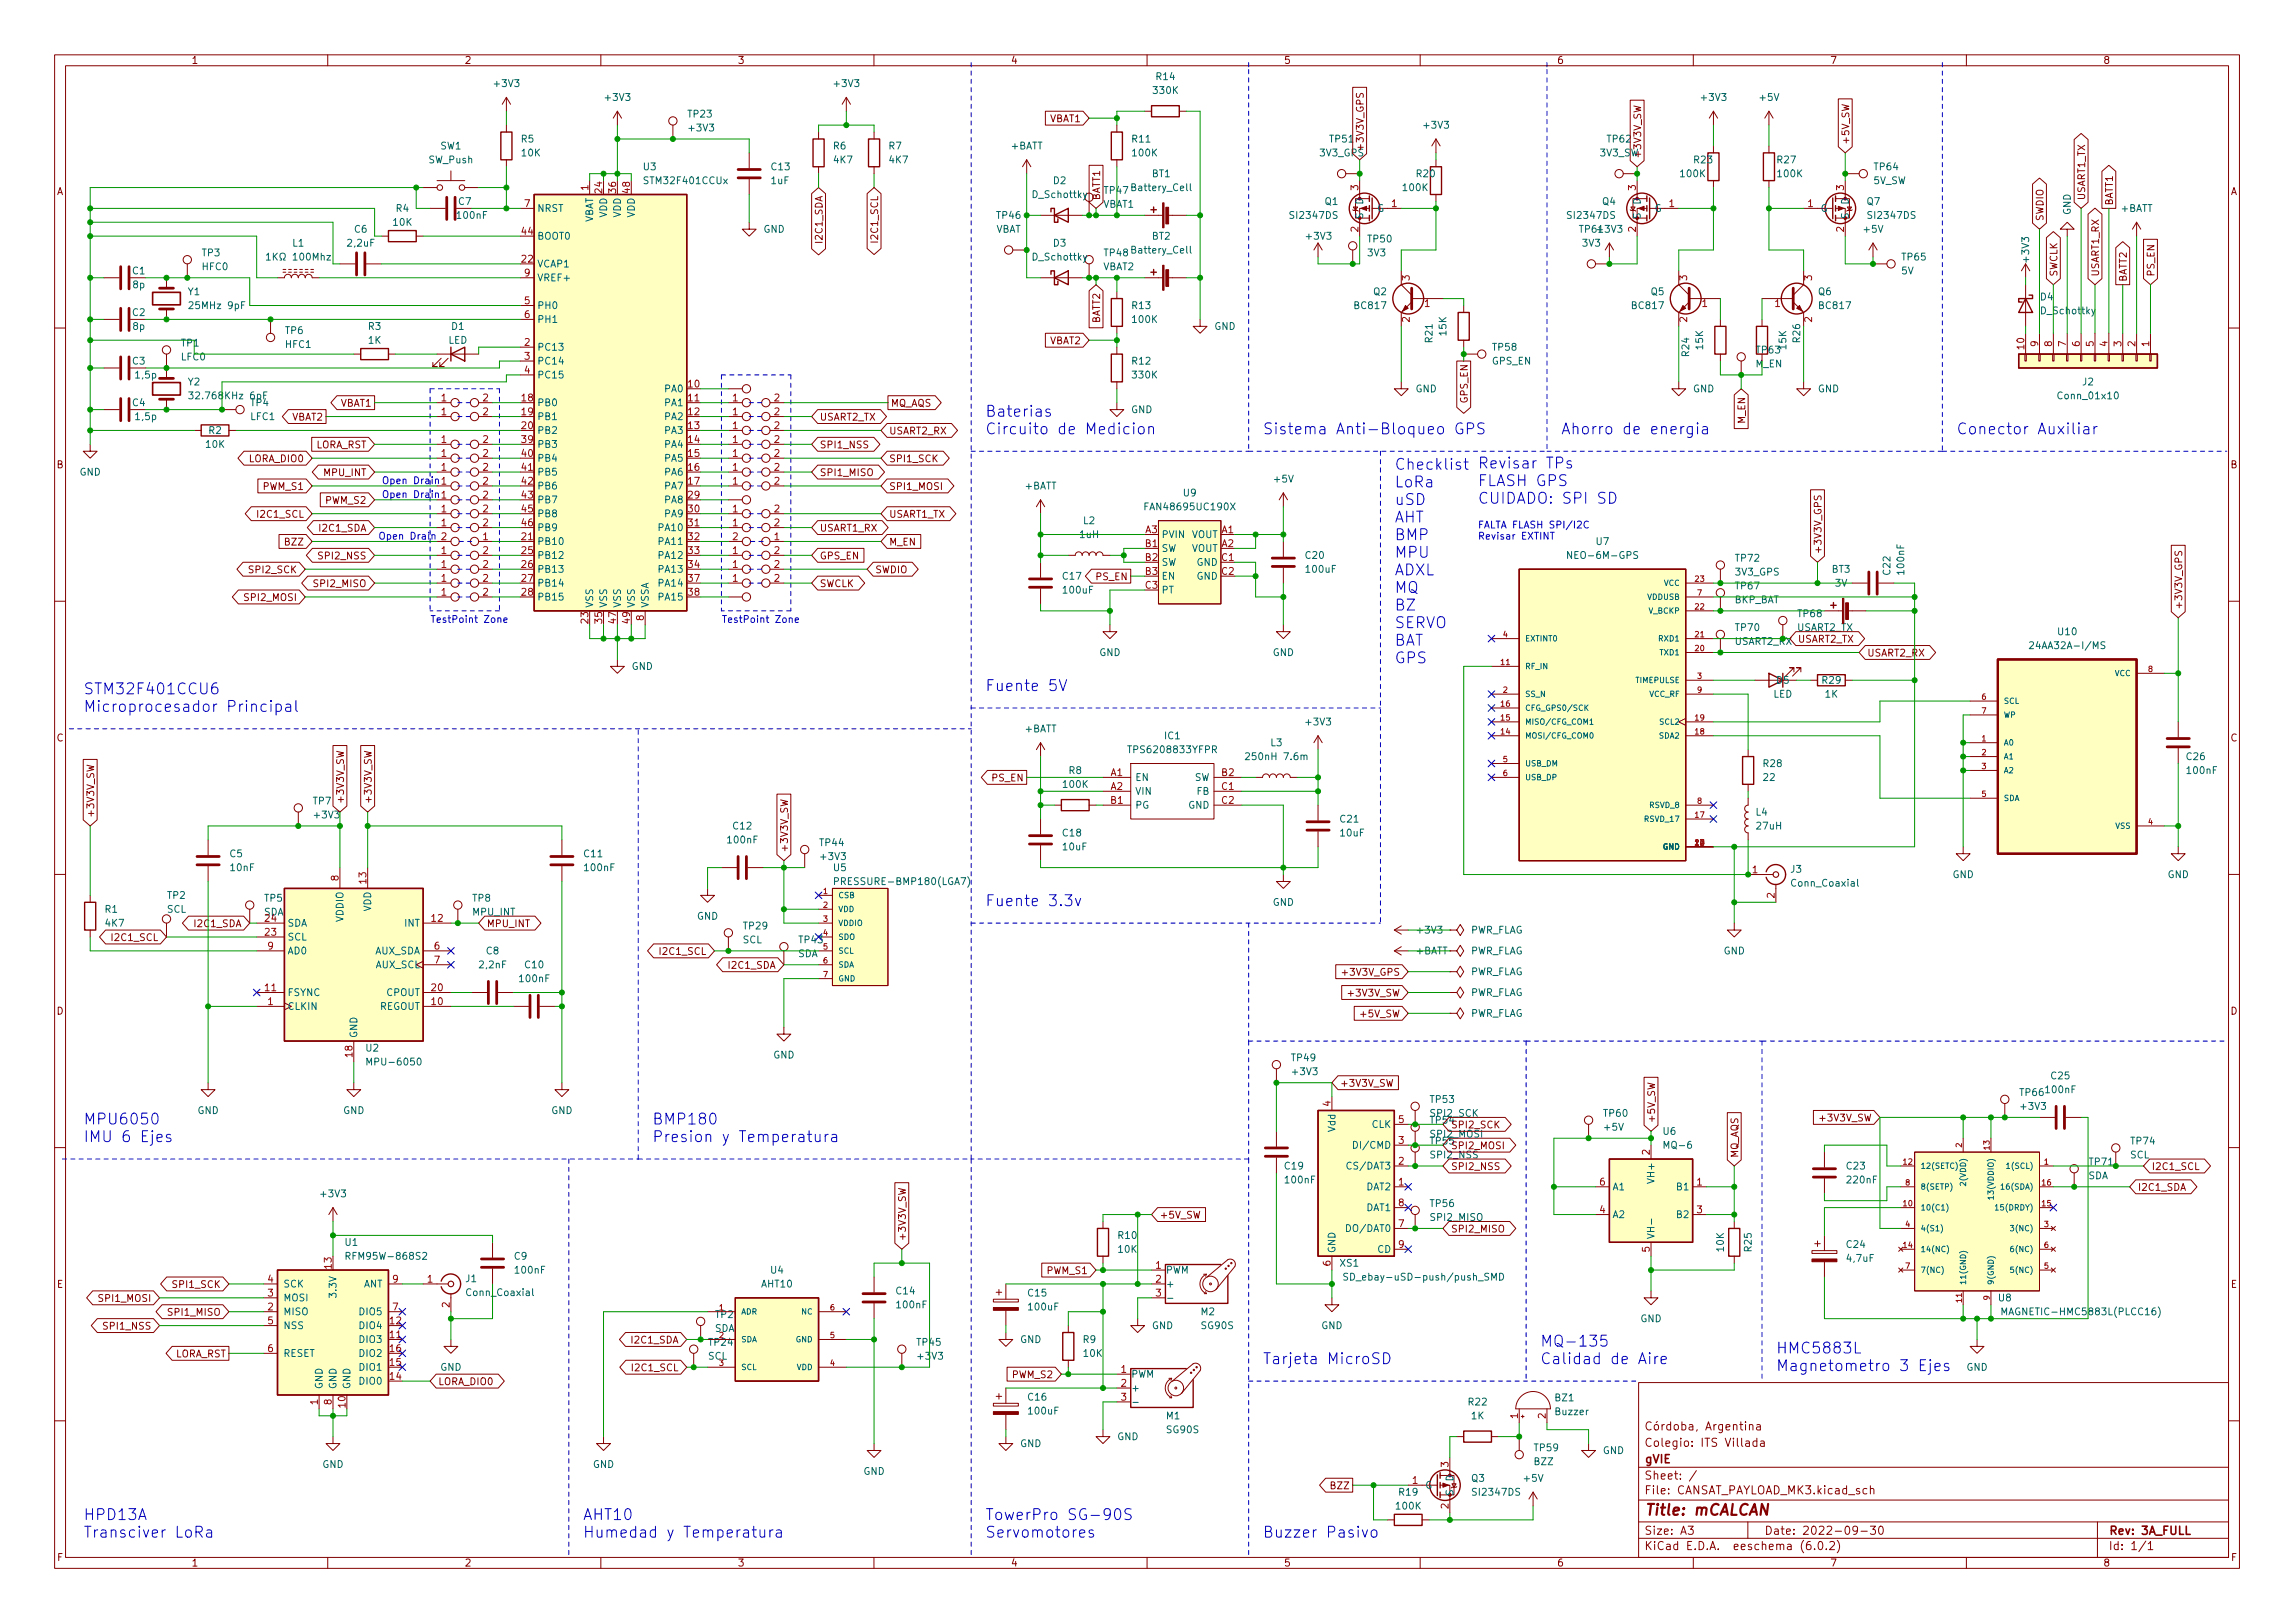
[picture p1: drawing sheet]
<svg xmlns="http://www.w3.org/2000/svg" width="420mm" height="297mm" viewBox="0 0 420 297" stroke-linecap="round" stroke-linejoin="round" font-family="sans-serif">
<defs><g id="words">
<g font-size="2.8" fill="#0000c2">
<text x="180.3" y="76.3">Baterias</text>
<text x="180.3" y="79.5">Circuito de Medicion</text>
<text x="231.1" y="79.5">Sistema Anti-Bloqueo GPS</text>
<text x="285.8" y="79.5">Ahorro de energia</text>
<text x="358.1" y="79.5">Conector Auxiliar</text>
<text x="255.3" y="86">Checklist</text>
<text x="255.3" y="89.2">LoRa</text>
<text x="270.5" y="85.8">Revisar TPs</text>
<text x="270.5" y="89">FLASH GPS</text>
<text x="255.3" y="92.4">uSD</text>
<text x="255.3" y="95.6">AHT</text>
<text x="270.5" y="92.2">CUIDADO: SPI SD</text>
<text x="255.3" y="98.9">BMP</text>
<text x="255.3" y="102.1">MPU</text>
<text x="255.3" y="105.3">ADXL</text>
<text x="255.3" y="108.5">MQ</text>
<text x="255.3" y="111.7">BZ</text>
<text x="255.3" y="115">SERVO</text>
<text x="255.3" y="118.2">BAT</text>
<text x="255.3" y="121.4">GPS</text>
<text x="15.2" y="127.1">STM32F401CCU6</text>
<text x="15.2" y="130.3">Microprocesador Principal</text>
<text x="180.3" y="126.5">Fuente 5V</text>
<text x="180.3" y="165.9">Fuente 3.3v</text>
<text x="15.2" y="205.8">MPU6050</text>
<text x="15.2" y="209">IMU 6 Ejes</text>
<text x="119.4" y="205.8">BMP180</text>
<text x="119.4" y="209">Presion y Temperatura</text>
<text x="231.1" y="249.7">Tarjeta MicroSD</text>
<text x="281.9" y="246.5">MQ-135</text>
<text x="281.9" y="249.7">Calidad de Aire</text>
<text x="325.1" y="247.7">HMC5883L</text>
<text x="325.1" y="250.9">Magnetometro 3 Ejes</text>
<text x="15.2" y="278.2">HPD13A</text>
<text x="15.2" y="281.4">Transciver LoRa</text>
<text x="106.7" y="278.2">AHT10</text>
<text x="106.7" y="281.4">Humedad y Temperatura</text>
<text x="180.3" y="278.2">TowerPro SG-90S</text>
<text x="180.3" y="281.4">Servomotores</text>
<text x="231.1" y="281.4">Buzzer Pasivo</text>
</g>
<text font-size="2.8" fill="#840000" x="301" y="277.3">Title: mCALCAN</text>
<g font-size="2.1" fill="#840000">
<text x="301" y="267.8">gVIE</text>
<text x="301" y="264.8">Colegio: ITS Villada</text>
<text x="301" y="273.5">File: CANSAT_PAYLOAD_MK3.kicad_sch</text>
<text x="301" y="270.8">Sheet: /</text>
<text x="301" y="280.9">Size: A3</text>
<text x="323" y="280.9">Date: 2022-09-30</text>
<text x="386" y="280.9">Rev: 3A_FULL</text>
<text x="301" y="283.7">KiCad E.D.A. eeschema (6.0.2)</text>
<text x="386" y="283.7">Id: 1/1</text>
</g>
<g font-size="1.8" fill="#840000">
<text x="35" y="11.7">1</text>
<text x="85" y="11.7">2</text>
<text x="135" y="11.7">3</text>
<text x="185" y="11.7">4</text>
<text x="235" y="11.7">5</text>
<text x="285" y="11.7">6</text>
<text x="335" y="11.7">7</text>
<text x="385" y="11.7">8</text>
<text x="192.2" y="22.4">VBAT1</text>
<text x="241.7" y="28.6">3V3_GPS</text>
<text x="249.6" y="27.8" transform="rotate(-90 249.6 27.8)">+3V3V_GPS</text>
<text x="292.9" y="28.6">3V3_SW</text>
<text x="300.4" y="29.1" transform="rotate(-90 300.4 29.1)">+3V3V_SW</text>
<text x="338.5" y="26.5" transform="rotate(-90 338.5 26.5)">+5V_SW</text>
<text x="10.3" y="35.7">A</text>
<text x="408.3" y="35.7">A</text>
<text x="201.4" y="36.7" transform="rotate(-90 201.4 36.7)">BATT1</text>
<text x="374.1" y="40.5" transform="rotate(-90 374.1 40.5)">SWDIO</text>
<text x="381.7" y="36.7" transform="rotate(-90 381.7 36.7)">USART1_TX</text>
<text x="386.8" y="37.7" transform="rotate(-90 386.8 37.7)">BATT1</text>
<text x="150.6" y="44.2" transform="rotate(-90 150.6 44.2)">I2C1_SDA</text>
<text x="160.7" y="44" transform="rotate(-90 160.7 44)">I2C1_SCL</text>
<text x="376.6" y="50.7" transform="rotate(-90 376.6 50.7)">SWCLK</text>
<text x="384.3" y="50.7" transform="rotate(-90 384.3 50.7)">USART1_RX</text>
<text x="389.3" y="51.6" transform="rotate(-90 389.3 51.6)">BATT2</text>
<text x="394.4" y="50.7" transform="rotate(-90 394.4 50.7)">PS_EN</text>
<text x="201.4" y="59.2" transform="rotate(-90 201.4 59.2)">BATT2</text>
<text x="192.2" y="63">VBAT2</text>
<text x="53.4" y="77">VBAT2</text>
<text x="62.3" y="74.4">VBAT1</text>
<text x="150" y="77">USART2_TX</text>
<text x="163" y="74.4">MQ_AQS</text>
<text x="268.7" y="73.7" transform="rotate(-90 268.7 73.7)">GPS_EN</text>
<text x="319.5" y="77.5" transform="rotate(-90 319.5 77.5)">M_EN</text>
<text x="57.6" y="82">LORA_RST</text>
<text x="150" y="82">SPI1_NSS</text>
<text x="162.7" y="79.5">USART2_RX</text>
<text x="10.3" y="85.7">B</text>
<text x="45.6" y="84.6">LORA_DIO0</text>
<text x="48.3" y="89.7">PWM_S1</text>
<text x="59.4" y="87.1">MPU_INT</text>
<text x="150" y="87.1">SPI1_MISO</text>
<text x="162.7" y="84.6">SPI1_SCK</text>
<text x="162.7" y="89.7">SPI1_MOSI</text>
<text x="408.3" y="85.7">B</text>
<text x="47.5" y="94.7">I2C1_SCL</text>
<text x="59.7" y="92.2">PWM_S2</text>
<text x="162.7" y="94.7">USART1_TX</text>
<text x="52.3" y="99.8">BZZ</text>
<text x="58.7" y="97.3">I2C1_SDA</text>
<text x="150" y="97.3">USART1_RX</text>
<text x="162.7" y="99.8">M_EN</text>
<text x="333.5" y="101.5" transform="rotate(-90 333.5 101.5)">+3V3V_GPS</text>
<text x="45.9" y="104.9">SPI2_SCK</text>
<text x="57.8" y="107.4">SPI2_MISO</text>
<text x="58.7" y="102.4">SPI2_NSS</text>
<text x="150" y="102.4">GPS_EN</text>
<text x="150" y="107.4">SWCLK</text>
<text x="160.2" y="104.9">SWDIO</text>
<text x="200.7" y="106.2">PS_EN</text>
<text x="45.1" y="110">SPI2_MOSI</text>
<text x="399.5" y="111.6" transform="rotate(-90 399.5 111.6)">+3V3V_GPS</text>
<text x="329" y="115.5">USART2_TX</text>
<text x="341.8" y="120.1">USART2_RX</text>
<text x="10.3" y="135.7">C</text>
<text x="408.3" y="135.7">C</text>
<text x="181.7" y="143">PS_EN</text>
<text x="17.2" y="149.7" transform="rotate(-90 17.2 149.7)">+3V3V_SW</text>
<text x="63" y="147.2" transform="rotate(-90 63 147.2)">+3V3V_SW</text>
<text x="68" y="147.2" transform="rotate(-90 68 147.2)">+3V3V_SW</text>
<text x="144.2" y="156.1" transform="rotate(-90 144.2 156.1)">+3V3V_SW</text>
<text x="20.8" y="172.2">I2C1_SCL</text>
<text x="35.8" y="169.7">I2C1_SDA</text>
<text x="89.1" y="169.7">MPU_INT</text>
<text x="121.1" y="174.8">I2C1_SCL</text>
<text x="133.6" y="177.3">I2C1_SDA</text>
<text x="246.3" y="178.6">+3V3V_GPS</text>
<text x="10.3" y="185.7">D</text>
<text x="247.2" y="182.4">+3V3V_SW</text>
<text x="408.3" y="185.7">D</text>
<text x="249.4" y="186.2">+5V_SW</text>
<text x="245.3" y="198.9">+3V3V_SW</text>
<text x="265.6" y="206.5">SPI2_SCK</text>
<text x="303" y="205.6" transform="rotate(-90 303 205.6)">+5V_SW</text>
<text x="333.5" y="205.2">+3V3V_SW</text>
<text x="262" y="212">SPI2_NSS</text>
<text x="265.6" y="214.1">SPI2_NSS</text>
<text x="265.6" y="210.3">SPI2_MOSI</text>
<text x="318.2" y="212" transform="rotate(-90 318.2 212)">MQ_AQS</text>
<text x="393.9" y="214.1">I2C1_SCL</text>
<text x="391.3" y="217.9">I2C1_SDA</text>
<text x="165.8" y="227.2" transform="rotate(-90 165.8 227.2)">+3V3V_SW</text>
<text x="212.2" y="223">+5V_SW</text>
<text x="265.6" y="225.6">SPI2_MISO</text>
<text x="191.8" y="233.2">PWM_S1</text>
<text x="10.4" y="235.7">E</text>
<text x="18.4" y="238.3">SPI1_MOSI</text>
<text x="31.9" y="235.7">SPI1_SCK</text>
<text x="408.4" y="235.7">E</text>
<text x="19.3" y="243.3">SPI1_NSS</text>
<text x="31.1" y="240.8">SPI1_MISO</text>
<text x="115.8" y="245.9">I2C1_SDA</text>
<text x="31.9" y="248.4">LORA_RST</text>
<text x="116" y="251">I2C1_SCL</text>
<text x="80.2" y="253.5">LORA_DIO0</text>
<text x="185.4" y="252.2">PWM_S2</text>
<text x="243.7" y="272.5">BZZ</text>
<text x="10.4" y="285.7">F</text>
<text x="35" y="286.7">1</text>
<text x="85" y="286.7">2</text>
<text x="135" y="286.7">3</text>
<text x="185" y="286.7">4</text>
<text x="235" y="286.7">5</text>
<text x="285" y="286.7">6</text>
<text x="335" y="286.7">7</text>
<text x="385" y="286.7">8</text>
<text x="408.4" y="285.7">F</text>
</g>
<g font-size="1.8" fill="#006464">
<text x="90.6" y="15.9">+3V3</text>
<text x="152.9" y="15.9">+3V3</text>
<text x="211.2" y="17.2">330K</text>
<text x="211.7" y="14.6">R14</text>
<text x="110.9" y="18.5">+3V3</text>
<text x="126" y="21.5">TP23</text>
<text x="260.8" y="23.5">+3V3</text>
<text x="311.6" y="18.5">+3V3</text>
<text x="322.3" y="18.5">+5V</text>
<text x="78.5" y="29.9">SW_Push</text>
<text x="80.6" y="27.3">SW1</text>
<text x="95.4" y="26.1">R5</text>
<text x="95.6" y="28.6">10K</text>
<text x="126.3" y="24">+3V3</text>
<text x="152.6" y="27.3">R6</text>
<text x="152.7" y="29.9">4K7</text>
<text x="162.7" y="27.3">R7</text>
<text x="162.9" y="29.9">4K7</text>
<text x="185.1" y="27.3">+BATT</text>
<text x="207.3" y="26.1">R11</text>
<text x="207.4" y="28.6">100K</text>
<text x="243.5" y="26.1">TP51</text>
<text x="294.3" y="26.1">TP62</text>
<text x="310.2" y="29.9">R23</text>
<text x="325.4" y="29.9">R27</text>
<text x="117.8" y="31.2">U3</text>
<text x="118.2" y="33.7">STM32F401CCUx</text>
<text x="141.2" y="33.7">1uF</text>
<text x="141.3" y="31.2">C13</text>
<text x="192.9" y="33.7">D2</text>
<text x="202.2" y="35.5">TP47</text>
<text x="207.4" y="35">Battery_Cell</text>
<text x="210.9" y="32.4">BT1</text>
<text x="257" y="35">100K</text>
<text x="259.4" y="32.4">R20</text>
<text x="307.8" y="32.4">100K</text>
<text x="325.5" y="32.4">100K</text>
<text x="342.9" y="33.7">5V_SW</text>
<text x="343.2" y="31.2">TP64</text>
<text x="72" y="41.3">10K</text>
<text x="72.5" y="38.8">R4</text>
<text x="83.8" y="40">100nF</text>
<text x="84" y="37.5">C7</text>
<text x="98.3" y="38.8">NRST</text>
<text x="108.6" y="40.9" transform="rotate(-90 108.6 40.9)">VBAT</text>
<text x="111.1" y="39.8" transform="rotate(-90 111.1 39.8)">VDD</text>
<text x="113.7" y="39.8" transform="rotate(-90 113.7 39.8)">VDD</text>
<text x="116.2" y="39.8" transform="rotate(-90 116.2 39.8)">VDD</text>
<text x="182.5" y="40">TP46</text>
<text x="189.1" y="36.2">D_Schottky</text>
<text x="201.9" y="38">VBAT1</text>
<text x="236.4" y="40">SI2347DS</text>
<text x="242.6" y="37.5">Q1</text>
<text x="249.6" y="40.2" transform="rotate(-90 249.6 40.2)">S</text>
<text x="249.6" y="37.4" transform="rotate(-90 249.6 37.4)">D</text>
<text x="252.1" y="38.8">G</text>
<text x="287.2" y="40">SI2347DS</text>
<text x="293.4" y="37.5">Q4</text>
<text x="300.4" y="40.2" transform="rotate(-90 300.4 40.2)">S</text>
<text x="300.4" y="37.4" transform="rotate(-90 300.4 37.4)">D</text>
<text x="302.9" y="38.8">G</text>
<text x="333.2" y="38.8">G</text>
<text x="338.5" y="40.2" transform="rotate(-90 338.5 40.2)">S</text>
<text x="338.5" y="37.4" transform="rotate(-90 338.5 37.4)">D</text>
<text x="341.8" y="37.5">Q7</text>
<text x="342.2" y="40">SI2347DS</text>
<text x="379.1" y="39.4" transform="rotate(-90 379.1 39.4)">GND</text>
<text x="388.3" y="38.8">+BATT</text>
<text x="37" y="46.9">TP3</text>
<text x="53.6" y="45.1">L1</text>
<text x="63.7" y="45.1">2,2uF</text>
<text x="64.9" y="42.6">C6</text>
<text x="98.3" y="43.9">BOOT0</text>
<text x="139.7" y="42.6">GND</text>
<text x="182.3" y="42.6">VBAT</text>
<text x="189.1" y="47.7">D_Schottky</text>
<text x="192.9" y="45.1">D3</text>
<text x="202.2" y="46.9">TP48</text>
<text x="207.4" y="46.4">Battery_Cell</text>
<text x="210.9" y="43.9">BT2</text>
<text x="239.3" y="43.9">+3V3</text>
<text x="250.4" y="46.9">3V3</text>
<text x="250.5" y="44.4">TP50</text>
<text x="289.2" y="42.6">TP61</text>
<text x="289.8" y="45.1">3V3</text>
<text x="292.5" y="42.6">+3V3</text>
<text x="341.3" y="42.6">+5V</text>
<text x="348.3" y="47.7">TP65</text>
<text x="371.5" y="47.8" transform="rotate(-90 371.5 47.8)">+3V3</text>
<text x="24.3" y="50.2">C1</text>
<text x="24.4" y="52.7">8p</text>
<text x="37" y="49.4">HFC0</text>
<text x="98.3" y="48.9">VCAP1</text>
<text x="98.3" y="51.5">VREF+</text>
<text x="201.9" y="49.4">VBAT2</text>
<text x="348.1" y="50.2">5V</text>
<text x="24.3" y="57.8">C2</text>
<text x="34.4" y="54">Y1</text>
<text x="35.1" y="56.6">25MHz 9pF</text>
<text x="98.3" y="56.6">PH0</text>
<text x="98.3" y="59.1">PH1</text>
<text x="207.3" y="56.6">R13</text>
<text x="207.4" y="59.1">100K</text>
<text x="248.1" y="56.6">BC817</text>
<text x="251.5" y="54">Q2</text>
<text x="298.9" y="56.6">BC817</text>
<text x="302.3" y="54">Q5</text>
<text x="332.9" y="54">Q6</text>
<text x="333.2" y="56.6">BC817</text>
<text x="373.6" y="55">D4</text>
<text x="373.7" y="57.5">D_Schottky</text>
<text x="24.4" y="60.4">8p</text>
<text x="33.2" y="65.9">LFC0</text>
<text x="33.2" y="63.4">TP1</text>
<text x="52.3" y="61.1">TP6</text>
<text x="52.3" y="63.7">HFC1</text>
<text x="67.4" y="60.4">R3</text>
<text x="67.4" y="62.9">1K</text>
<text x="82.1" y="62.9">LED</text>
<text x="82.7" y="60.4">D1</text>
<text x="98.3" y="64.2">PC13</text>
<text x="222.3" y="60.4">GND</text>
<text x="262.3" y="62.6" transform="rotate(-90 262.3 62.6)">R21</text>
<text x="264.8" y="61.3" transform="rotate(-90 264.8 61.3)">15K</text>
<text x="273.3" y="64.2">TP58</text>
<text x="309.2" y="65.2" transform="rotate(-90 309.2 65.2)">R24</text>
<text x="311.8" y="63.9" transform="rotate(-90 311.8 63.9)">15K</text>
<text x="321.6" y="64.7">TP63</text>
<text x="327" y="63.9" transform="rotate(-90 327 63.9)">15K</text>
<text x="329.6" y="62.6" transform="rotate(-90 329.6 62.6)">R26</text>
<text x="24.3" y="66.7">C3</text>
<text x="24.9" y="69.3">1,5p</text>
<text x="34.4" y="70.5">Y2</text>
<text x="98.3" y="66.7">PC14</text>
<text x="98.3" y="69.3">PC15</text>
<text x="121.8" y="71.8">PA0</text>
<text x="207.3" y="66.7">R12</text>
<text x="207.4" y="69.3">330K</text>
<text x="259.1" y="71.8">GND</text>
<text x="273.1" y="66.7">GPS_EN</text>
<text x="309.9" y="71.8">GND</text>
<text x="321.4" y="67.2">M_EN</text>
<text x="332.8" y="71.8">GND</text>
<text x="381.3" y="70.5">J2</text>
<text x="24.3" y="74.3">C4</text>
<text x="24.9" y="76.9">1,5p</text>
<text x="35.5" y="73.1">32.768KHz 6pF</text>
<text x="45.9" y="76.9">LFC1</text>
<text x="45.9" y="74.3">TP4</text>
<text x="98.3" y="74.3">PB0</text>
<text x="98.3" y="76.9">PB1</text>
<text x="121.8" y="74.3">PA1</text>
<text x="121.8" y="76.9">PA2</text>
<text x="207.1" y="75.6">GND</text>
<text x="377.1" y="73.1">Conn_01x10</text>
<text x="37.7" y="82">10K</text>
<text x="38.2" y="79.4">R2</text>
<text x="98.3" y="79.4">PB2</text>
<text x="98.3" y="82">PB3</text>
<text x="121.8" y="79.4">PA3</text>
<text x="121.8" y="82">PA4</text>
<text x="14.5" y="87">GND</text>
<text x="98.3" y="84.5">PB4</text>
<text x="98.3" y="87">PB5</text>
<text x="98.3" y="89.6">PB6</text>
<text x="121.8" y="84.5">PA5</text>
<text x="121.8" y="87">PA6</text>
<text x="121.8" y="89.6">PA7</text>
<text x="187.6" y="89.6">+BATT</text>
<text x="233.4" y="88.3">+5V</text>
<text x="98.3" y="92.1">PB7</text>
<text x="98.3" y="94.7">PB8</text>
<text x="121.8" y="92.1">PA8</text>
<text x="121.8" y="94.7">PA9</text>
<text x="198.4" y="95.9">L2</text>
<text x="210.2" y="93.4">FAN48695UC190X</text>
<text x="216.7" y="90.8">U9</text>
<text x="98.3" y="99.7">PB10</text>
<text x="98.3" y="97.2">PB9</text>
<text x="120.8" y="97.2">PA10</text>
<text x="120.8" y="99.7">PA11</text>
<text x="197.7" y="98.5">1uH</text>
<text x="212.6" y="98.5">PVIN</text>
<text x="212.6" y="101">SW</text>
<text x="218.1" y="98.5">VOUT</text>
<text x="218.1" y="101">VOUT</text>
<text x="292.2" y="99.7">U7</text>
<text x="98.3" y="102.3">PB12</text>
<text x="98.3" y="104.8">PB13</text>
<text x="98.3" y="107.4">PB14</text>
<text x="120.8" y="102.3">PA12</text>
<text x="120.8" y="104.8">PA13</text>
<text x="120.8" y="107.4">PA14</text>
<text x="194.6" y="106.1">C17</text>
<text x="212.6" y="103.5">SW</text>
<text x="212.6" y="106.1">EN</text>
<text x="219.1" y="103.5">GND</text>
<text x="219.1" y="106.1">GND</text>
<text x="239.1" y="102.3">C20</text>
<text x="239.2" y="104.8">100uF</text>
<text x="287.8" y="102.3">NEO-6M-GPS</text>
<text x="317.8" y="105.3">3V3_GPS</text>
<text x="317.8" y="102.8">TP72</text>
<text x="317.8" y="107.9">TP67</text>
<text x="335.4" y="104.8">BT3</text>
<text x="336" y="107.4">3V</text>
<text x="346.1" y="105.1" transform="rotate(-90 346.1 105.1)">C22</text>
<text x="348.6" y="105" transform="rotate(-90 348.6 105)">100nF</text>
<text x="98.3" y="109.9">PB15</text>
<text x="108.6" y="111.3" transform="rotate(-90 108.6 111.3)">VSS</text>
<text x="111.1" y="111.3" transform="rotate(-90 111.1 111.3)">VSS</text>
<text x="113.7" y="111.3" transform="rotate(-90 113.7 111.3)">VSS</text>
<text x="116.2" y="111.3" transform="rotate(-90 116.2 111.3)">VSS</text>
<text x="118.7" y="111.3" transform="rotate(-90 118.7 111.3)">VSSA</text>
<text x="120.8" y="109.9">PA15</text>
<text x="194.8" y="108.6">100uF</text>
<text x="212.6" y="108.6">PT</text>
<text x="317.5" y="110.4">BKP_BAT</text>
<text x="329.2" y="112.9">TP68</text>
<text x="317.8" y="115.5">TP70</text>
<text x="372.5" y="118.8">24AA32A-I/MS</text>
<text x="376.8" y="116.2">U10</text>
<text x="115.6" y="122.6">GND</text>
<text x="201.2" y="120.1">GND</text>
<text x="233" y="120.1">GND</text>
<text x="325.3" y="125.1">D5</text>
<text x="333.7" y="125.1">R29</text>
<text x="324.6" y="127.7">LED</text>
<text x="334.1" y="127.7">1K</text>
<text x="187.6" y="134">+BATT</text>
<text x="207.1" y="137.8">TPS6208833YFPR</text>
<text x="213.3" y="135.3">IC1</text>
<text x="232.6" y="136.6">L3</text>
<text x="239.2" y="132.8">+3V3</text>
<text x="195.7" y="141.6">R8</text>
<text x="207.8" y="142.9">EN</text>
<text x="218.6" y="142.9">SW</text>
<text x="228.8" y="139.1">250nH 7.6m</text>
<text x="322.9" y="140.4">R28</text>
<text x="322.9" y="142.9">22</text>
<text x="400.4" y="139.1">C26</text>
<text x="400.5" y="141.6">100nF</text>
<text x="57.3" y="147.2">TP7</text>
<text x="57.7" y="149.8">+3V3</text>
<text x="194.7" y="144.2">100K</text>
<text x="207.8" y="145.5">VIN</text>
<text x="207.8" y="148">PG</text>
<text x="217.6" y="148">GND</text>
<text x="219.1" y="145.5">FB</text>
<text x="321.5" y="149.3">L4</text>
<text x="133.3" y="154.3">100nF</text>
<text x="134.3" y="151.8">C12</text>
<text x="150.2" y="154.8">TP44</text>
<text x="194.6" y="153.1">C18</text>
<text x="194.7" y="155.6">10uF</text>
<text x="245.4" y="150.5">C21</text>
<text x="245.5" y="153.1">10uF</text>
<text x="321.7" y="151.8">27uH</text>
<text x="42.1" y="156.9">C5</text>
<text x="42.3" y="159.4">10nF</text>
<text x="107" y="156.9">C11</text>
<text x="107.1" y="159.4">100nF</text>
<text x="150.4" y="157.4">+3V3</text>
<text x="152.6" y="159.4">U5</text>
<text x="153.6" y="162">PRESSURE-BMP180(LGA7)</text>
<text x="327.8" y="159.7">J3</text>
<text x="357.4" y="160.7">GND</text>
<text x="396.8" y="160.7">GND</text>
<text x="19.2" y="167">R1</text>
<text x="30.5" y="167">SCL</text>
<text x="30.7" y="164.5">TP2</text>
<text x="48.3" y="167.5">SDA</text>
<text x="48.4" y="165">TP5</text>
<text x="67.9" y="166.8" transform="rotate(-90 67.9 166.8)">VDD</text>
<text x="86.5" y="167.5">MPU_INT</text>
<text x="86.5" y="165">TP8</text>
<text x="233" y="165.8">GND</text>
<text x="328.2" y="162.3">Conn_Coaxial</text>
<text x="19.4" y="169.6">4K7</text>
<text x="52.6" y="172.1">SCL</text>
<text x="52.6" y="169.6">SDA</text>
<text x="62.9" y="168.7" transform="rotate(-90 62.9 168.7)">VDDIO</text>
<text x="74.1" y="169.6">INT</text>
<text x="127.6" y="168.3">GND</text>
<text x="136" y="172.6">SCL</text>
<text x="136.2" y="170.1">TP29</text>
<text x="259.6" y="170.9">+3V3</text>
<text x="269.1" y="170.9">PWR_FLAG</text>
<text x="52.6" y="174.7">AD0</text>
<text x="68.5" y="174.7">AUX_SDA</text>
<text x="68.7" y="177.2">AUX_SCL</text>
<text x="87.9" y="177.2">2,2nF</text>
<text x="89" y="174.7">C8</text>
<text x="95.2" y="179.7">100nF</text>
<text x="96.2" y="177.2">C10</text>
<text x="146" y="175.2">SDA</text>
<text x="259.2" y="174.7">+BATT</text>
<text x="269.1" y="174.7">PWR_FLAG</text>
<text x="269.1" y="178.5">PWR_FLAG</text>
<text x="315.5" y="174.7">GND</text>
<text x="52.6" y="184.8">CLKIN</text>
<text x="52.6" y="182.3">FSYNC</text>
<text x="69.4" y="184.8">REGOUT</text>
<text x="70.8" y="182.3">CPOUT</text>
<text x="269.1" y="182.3">PWR_FLAG</text>
<text x="65.4" y="190" transform="rotate(-90 65.4 190)">GND</text>
<text x="269.1" y="186.1">PWR_FLAG</text>
<text x="67" y="192.4">U2</text>
<text x="67.9" y="195">MPU-6050</text>
<text x="141.5" y="193.7">GND</text>
<text x="236.5" y="194.2">TP49</text>
<text x="236.7" y="196.8">+3V3</text>
<text x="375.6" y="197.5">C25</text>
<text x="36.1" y="203.9">GND</text>
<text x="62.8" y="203.9">GND</text>
<text x="100.9" y="203.9">GND</text>
<text x="261.9" y="201.8">TP53</text>
<text x="369.9" y="200.6">TP66</text>
<text x="370.1" y="203.1">+3V3</text>
<text x="374.6" y="200.1">100nF</text>
<text x="244.5" y="207.1" transform="rotate(-90 244.5 207.1)">Vdd</text>
<text x="251.1" y="206.4">CLK</text>
<text x="261.9" y="205.6">TP54</text>
<text x="261.9" y="209.5">TP55</text>
<text x="261.9" y="204.4">SPI2_SCK</text>
<text x="262" y="208.2">SPI2_MOSI</text>
<text x="293.7" y="204.4">TP60</text>
<text x="293.8" y="206.9">+5V</text>
<text x="304.5" y="207.7">U6</text>
<text x="390.2" y="209.5">TP74</text>
<text x="235.3" y="214">C19</text>
<text x="247.2" y="214">CS/DAT3</text>
<text x="248.5" y="210.2">DI/CMD</text>
<text x="304.9" y="210.2">MQ-6</text>
<text x="338.1" y="214">C23</text>
<text x="382.3" y="215.8">SDA</text>
<text x="382.6" y="213.3">TP71</text>
<text x="390" y="212">SCL</text>
<text x="58.9" y="219.1">+3V3</text>
<text x="235.4" y="216.6">100nF</text>
<text x="250.1" y="217.8">DAT2</text>
<text x="250.1" y="221.7">DAT1</text>
<text x="261.9" y="220.9">TP56</text>
<text x="295.1" y="217.8">A1</text>
<text x="302.9" y="216.1" transform="rotate(-90 302.9 216.1)">VH+</text>
<text x="307.1" y="217.8">B1</text>
<text x="338.3" y="216.6">220nF</text>
<text x="204.8" y="226.7">R10</text>
<text x="247" y="225.5">DO/DAT0</text>
<text x="262" y="223.4">SPI2_MISO</text>
<text x="295.1" y="222.9">A2</text>
<text x="302.9" y="226.9" transform="rotate(-90 302.9 226.9)">VH-</text>
<text x="307.1" y="222.9">B2</text>
<text x="63.2" y="228">U1</text>
<text x="64.1" y="230.5">RFM95W-868S2</text>
<text x="94.2" y="230.5">C9</text>
<text x="94.4" y="233.1">100nF</text>
<text x="141.1" y="233.1">U4</text>
<text x="204.8" y="229.3">10K</text>
<text x="213.4" y="233.1">PWM</text>
<text x="244.5" y="229.4" transform="rotate(-90 244.5 229.4)">GND</text>
<text x="245.4" y="231.8">XS1</text>
<text x="252.2" y="229.3">CD</text>
<text x="315.6" y="229" transform="rotate(-90 315.6 229)">10K</text>
<text x="320.7" y="229" transform="rotate(-90 320.7 229)">R25</text>
<text x="338.1" y="228.4">C24</text>
<text x="338.2" y="230.9">4,7uF</text>
<text x="51.8" y="238.2">MOSI</text>
<text x="51.8" y="235.6">SCK</text>
<text x="61.6" y="237.1" transform="rotate(-90 61.6 237.1)">3.3V</text>
<text x="66.5" y="235.6">ANT</text>
<text x="85.3" y="234.6">J1</text>
<text x="85.6" y="237.2">Conn_Coaxial</text>
<text x="139.4" y="235.6">AHT10</text>
<text x="164.1" y="236.9">C14</text>
<text x="164.3" y="239.4">100nF</text>
<text x="188.3" y="237.3">C15</text>
<text x="188.4" y="239.8">100uF</text>
<text x="213.4" y="235.6">+</text>
<text x="247.6" y="234.4">SD_ebay-uSD-push/push_SMD</text>
<text x="365.9" y="238.2">U8</text>
<text x="51.8" y="240.7">MISO</text>
<text x="51.8" y="243.2">NSS</text>
<text x="66" y="245.8">DIO3</text>
<text x="66" y="243.2">DIO4</text>
<text x="66" y="240.7">DIO5</text>
<text x="130.8" y="243.7">SDA</text>
<text x="131.1" y="241.2">TP25</text>
<text x="186.7" y="245.8">GND</text>
<text x="198.3" y="245.8">R9</text>
<text x="210.9" y="243.2">GND</text>
<text x="219.9" y="240.7">M2</text>
<text x="220" y="243.2">SG90S</text>
<text x="241.9" y="243.2">GND</text>
<text x="300.3" y="242">GND</text>
<text x="367.5" y="240.7">MAGNETIC-HMC5883L(PLCC16)</text>
<text x="51.8" y="248.3">RESET</text>
<text x="66" y="250.9">DIO1</text>
<text x="66" y="248.3">DIO2</text>
<text x="80.6" y="250.9">GND</text>
<text x="129.6" y="248.8">SCL</text>
<text x="129.8" y="246.3">TP24</text>
<text x="167.9" y="246.3">TP45</text>
<text x="168.2" y="248.8">+3V3</text>
<text x="198.4" y="248.3">10K</text>
<text x="360" y="250.9">GND</text>
<text x="59.1" y="254.3" transform="rotate(-90 59.1 254.3)">GND</text>
<text x="61.6" y="254.3" transform="rotate(-90 61.6 254.3)">GND</text>
<text x="64.1" y="254.3" transform="rotate(-90 64.1 254.3)">GND</text>
<text x="66" y="253.4">DIO0</text>
<text x="188.3" y="256.3">C16</text>
<text x="207" y="252.1">PWM</text>
<text x="207" y="254.7">+</text>
<text x="268.9" y="257.2">R22</text>
<text x="284.7" y="256.4">BZ1</text>
<text x="188.4" y="258.9">100uF</text>
<text x="204.5" y="263.6">GND</text>
<text x="213.5" y="259.8">M1</text>
<text x="213.6" y="262.3">SG90S</text>
<text x="269.4" y="259.8">1K</text>
<text x="284.8" y="259">Buzzer</text>
<text x="59" y="268.6">GND</text>
<text x="108.5" y="268.6">GND</text>
<text x="158.1" y="269.9">GND</text>
<text x="186.7" y="264.8">GND</text>
<text x="280.9" y="268.1">BZZ</text>
<text x="281" y="265.6">TP59</text>
<text x="293.4" y="266.1">GND</text>
<text x="256.2" y="273.7">R19</text>
<text x="260.9" y="272.5">G</text>
<text x="266.1" y="273.8" transform="rotate(-90 266.1 273.8)">S</text>
<text x="266.1" y="271.1" transform="rotate(-90 266.1 271.1)">D</text>
<text x="269.4" y="271.2">Q3</text>
<text x="269.9" y="273.7">SI2347DS</text>
<text x="279.1" y="271.2">+5V</text>
<text x="255.7" y="276.3">100K</text>
</g>
<g font-size="1.8" fill="#a90000">
<text x="107.7" y="34.8" transform="rotate(-90 107.7 34.8)">1</text>
<text x="110.2" y="35.3" transform="rotate(-90 110.2 35.3)">24</text>
<text x="112.8" y="35.3" transform="rotate(-90 112.8 35.3)">36</text>
<text x="115.3" y="35.3" transform="rotate(-90 115.3 35.3)">48</text>
<text x="248.7" y="34.8" transform="rotate(-90 248.7 34.8)">3</text>
<text x="299.5" y="34.8" transform="rotate(-90 299.5 34.8)">3</text>
<text x="337.6" y="34.8" transform="rotate(-90 337.6 34.8)">3</text>
<text x="96" y="37.9">7</text>
<text x="254.8" y="37.9">1</text>
<text x="305.6" y="37.9">1</text>
<text x="331" y="37.9">1</text>
<text x="95.5" y="43">44</text>
<text x="248.7" y="42.4" transform="rotate(-90 248.7 42.4)">2</text>
<text x="299.5" y="42.4" transform="rotate(-90 299.5 42.4)">2</text>
<text x="337.6" y="42.4" transform="rotate(-90 337.6 42.4)">2</text>
<text x="95.5" y="48">22</text>
<text x="96" y="50.6">9</text>
<text x="258.1" y="51.3" transform="rotate(-90 258.1 51.3)">3</text>
<text x="308.9" y="51.3" transform="rotate(-90 308.9 51.3)">3</text>
<text x="331.7" y="51.3" transform="rotate(-90 331.7 51.3)">3</text>
<text x="96" y="55.7">5</text>
<text x="96" y="58.2">6</text>
<text x="258.1" y="58.9" transform="rotate(-90 258.1 58.9)">2</text>
<text x="260.8" y="56.2">1</text>
<text x="308.9" y="58.9" transform="rotate(-90 308.9 58.9)">2</text>
<text x="311.6" y="56.2">1</text>
<text x="324.9" y="56.2">1</text>
<text x="331.7" y="58.9" transform="rotate(-90 331.7 58.9)">2</text>
<text x="96" y="63.3">2</text>
<text x="96" y="65.8">3</text>
<text x="370.6" y="63.9" transform="rotate(-90 370.6 63.9)">10</text>
<text x="373.1" y="63.4" transform="rotate(-90 373.1 63.4)">9</text>
<text x="375.7" y="63.4" transform="rotate(-90 375.7 63.4)">8</text>
<text x="378.2" y="63.4" transform="rotate(-90 378.2 63.4)">7</text>
<text x="380.7" y="63.4" transform="rotate(-90 380.7 63.4)">6</text>
<text x="383.3" y="63.4" transform="rotate(-90 383.3 63.4)">5</text>
<text x="385.8" y="63.4" transform="rotate(-90 385.8 63.4)">4</text>
<text x="388.4" y="63.4" transform="rotate(-90 388.4 63.4)">3</text>
<text x="390.9" y="63.4" transform="rotate(-90 390.9 63.4)">2</text>
<text x="393.4" y="63.4" transform="rotate(-90 393.4 63.4)">1</text>
<text x="96" y="68.4">4</text>
<text x="126" y="70.9">10</text>
<text x="80.8" y="76">1</text>
<text x="80.8" y="73.4">1</text>
<text x="88.4" y="76">2</text>
<text x="88.4" y="73.4">2</text>
<text x="95.5" y="73.4">18</text>
<text x="95.5" y="76">19</text>
<text x="126" y="73.4">11</text>
<text x="126" y="76">12</text>
<text x="134.1" y="76">1</text>
<text x="134.1" y="73.4">1</text>
<text x="141.7" y="76">2</text>
<text x="141.7" y="73.4">2</text>
<text x="80.8" y="81.1">1</text>
<text x="80.8" y="83.6">1</text>
<text x="88.4" y="81.1">2</text>
<text x="88.4" y="83.6">2</text>
<text x="95.5" y="78.5">20</text>
<text x="95.5" y="81.1">39</text>
<text x="95.5" y="83.6">40</text>
<text x="126" y="78.5">13</text>
<text x="126" y="81.1">14</text>
<text x="126" y="83.6">15</text>
<text x="134.1" y="78.5">1</text>
<text x="134.1" y="81.1">1</text>
<text x="134.1" y="83.6">1</text>
<text x="141.7" y="78.5">2</text>
<text x="141.7" y="81.1">2</text>
<text x="141.7" y="83.6">2</text>
<text x="80.8" y="86.1">1</text>
<text x="80.8" y="88.7">1</text>
<text x="88.4" y="86.1">2</text>
<text x="88.4" y="88.7">2</text>
<text x="95.5" y="86.1">41</text>
<text x="95.5" y="88.7">42</text>
<text x="126" y="86.1">16</text>
<text x="126" y="88.7">17</text>
<text x="134.1" y="86.1">1</text>
<text x="134.1" y="88.7">1</text>
<text x="141.7" y="86.1">2</text>
<text x="141.7" y="88.7">2</text>
<text x="80.8" y="93.8">1</text>
<text x="80.8" y="91.2">1</text>
<text x="88.4" y="93.8">2</text>
<text x="88.4" y="91.2">2</text>
<text x="95.5" y="91.2">43</text>
<text x="95.5" y="93.8">45</text>
<text x="126" y="91.2">29</text>
<text x="126" y="93.8">30</text>
<text x="134.1" y="93.8">1</text>
<text x="141.7" y="93.8">2</text>
<text x="80.8" y="101.4">1</text>
<text x="80.8" y="96.3">1</text>
<text x="80.8" y="98.8">2</text>
<text x="88.4" y="101.4">2</text>
<text x="88.4" y="96.3">2</text>
<text x="88.4" y="98.8">1</text>
<text x="95.5" y="98.8">21</text>
<text x="95.5" y="101.4">25</text>
<text x="95.5" y="96.3">46</text>
<text x="126" y="96.3">31</text>
<text x="126" y="98.8">32</text>
<text x="126" y="101.4">33</text>
<text x="134.1" y="101.4">1</text>
<text x="134.1" y="98.8">2</text>
<text x="134.1" y="96.3">1</text>
<text x="141.7" y="101.4">2</text>
<text x="141.7" y="98.8">1</text>
<text x="141.7" y="96.3">2</text>
<text x="209.7" y="97.6">A3</text>
<text x="209.7" y="100.1">B1</text>
<text x="223.7" y="97.6">A1</text>
<text x="223.7" y="100.1">A2</text>
<text x="80.8" y="106.5">1</text>
<text x="80.8" y="103.9">1</text>
<text x="88.4" y="106.5">2</text>
<text x="88.4" y="103.9">2</text>
<text x="95.5" y="103.9">26</text>
<text x="95.5" y="106.5">27</text>
<text x="126" y="103.9">34</text>
<text x="126" y="106.5">37</text>
<text x="134.1" y="103.9">1</text>
<text x="134.1" y="106.5">1</text>
<text x="141.7" y="103.9">2</text>
<text x="141.7" y="106.5">2</text>
<text x="209.7" y="102.7">B2</text>
<text x="209.7" y="105.2">B3</text>
<text x="209.7" y="107.7">C3</text>
<text x="223.7" y="102.7">C1</text>
<text x="223.7" y="105.2">C2</text>
<text x="80.8" y="109">1</text>
<text x="88.4" y="109">2</text>
<text x="95.5" y="109">28</text>
<text x="117.9" y="113.6" transform="rotate(-90 117.9 113.6)">8</text>
<text x="126" y="109">38</text>
<text x="107.7" y="114.1" transform="rotate(-90 107.7 114.1)">23</text>
<text x="110.2" y="114.1" transform="rotate(-90 110.2 114.1)">35</text>
<text x="112.8" y="114.1" transform="rotate(-90 112.8 114.1)">47</text>
<text x="115.3" y="114.1" transform="rotate(-90 115.3 114.1)">49</text>
<text x="203.3" y="142">A1</text>
<text x="223.7" y="142">B2</text>
<text x="203.3" y="144.6">A2</text>
<text x="203.3" y="147.1">B1</text>
<text x="223.7" y="144.6">C1</text>
<text x="223.7" y="147.1">C2</text>
<text x="62" y="161.2" transform="rotate(-90 62 161.2)">8</text>
<text x="67.1" y="161.7" transform="rotate(-90 67.1 161.7)">13</text>
<text x="320.8" y="159.8">1</text>
<text x="324.9" y="164.4" transform="rotate(-90 324.9 164.4)">2</text>
<text x="48.5" y="171.2">23</text>
<text x="48.5" y="168.7">24</text>
<text x="49" y="173.8">9</text>
<text x="79" y="168.7">12</text>
<text x="79.5" y="173.8">6</text>
<text x="79.5" y="176.3">7</text>
<text x="48.5" y="181.4">11</text>
<text x="49" y="183.9">1</text>
<text x="79" y="183.9">10</text>
<text x="79" y="181.4">20</text>
<text x="64.5" y="193.4" transform="rotate(-90 64.5 193.4)">18</text>
<text x="243.6" y="202.5" transform="rotate(-90 243.6 202.5)">4</text>
<text x="256" y="209.3">3</text>
<text x="256" y="205.5">5</text>
<text x="256" y="213.1">2</text>
<text x="302" y="211.3" transform="rotate(-90 302 211.3)">2</text>
<text x="256" y="217">1</text>
<text x="256" y="220.8">8</text>
<text x="292.9" y="217">6</text>
<text x="310.7" y="217">1</text>
<text x="256" y="224.6">7</text>
<text x="292.9" y="222">4</text>
<text x="310.7" y="222">3</text>
<text x="60.7" y="232.2" transform="rotate(-90 60.7 232.2)">13</text>
<text x="211.6" y="232.2">1</text>
<text x="243.6" y="231.7" transform="rotate(-90 243.6 231.7)">6</text>
<text x="256" y="228.4">9</text>
<text x="302" y="229.1" transform="rotate(-90 302 229.1)">5</text>
<text x="49" y="239.8">2</text>
<text x="49" y="237.3">3</text>
<text x="49" y="234.7">4</text>
<text x="71.9" y="239.8">7</text>
<text x="71.9" y="234.7">9</text>
<text x="78.2" y="234.7">1</text>
<text x="82.3" y="239.3" transform="rotate(-90 82.3 239.3)">2</text>
<text x="211.6" y="234.7">2</text>
<text x="211.6" y="237.3">3</text>
<text x="49" y="242.4">5</text>
<text x="71.4" y="244.9">11</text>
<text x="71.4" y="242.4">12</text>
<text x="49" y="247.4">6</text>
<text x="71.4" y="250">15</text>
<text x="71.4" y="247.4">16</text>
<text x="205.2" y="251.2">1</text>
<text x="58.2" y="257.1" transform="rotate(-90 58.2 257.1)">1</text>
<text x="60.7" y="257.1" transform="rotate(-90 60.7 257.1)">8</text>
<text x="63.2" y="257.6" transform="rotate(-90 63.2 257.6)">10</text>
<text x="71.4" y="252.5">14</text>
<text x="205.2" y="253.8">2</text>
<text x="205.2" y="256.3">3</text>
<text x="277.9" y="259.6" transform="rotate(-90 277.9 259.6)">1</text>
<text x="283" y="259.6" transform="rotate(-90 283 259.6)">2</text>
<text x="265.2" y="268.5" transform="rotate(-90 265.2 268.5)">3</text>
<text x="258.6" y="271.6">1</text>
<text x="265.2" y="276.1" transform="rotate(-90 265.2 276.1)">2</text>
</g>
<g font-size="1.8" fill="#0000c2">
<text x="69.8" y="88.6">Open Drain</text>
<text x="69.8" y="91.1">Open Drain</text>
<text x="70.5" y="98.7">Open Drain</text>
<text x="270.5" y="96.7">FALTA FLASH SPI/I2C</text>
<text x="270.5" y="98.7">Revisar EXTINT</text>
<text x="78.7" y="114">TestPoint Zone</text>
<text x="132.1" y="114">TestPoint Zone</text>
</g>
<text font-size="1.8" fill="#009600" x="317.6" y="118">USART2_RX USART2_TX</text>
<text font-size="1.8" fill="#000084" x="146.3" y="172.6">TP43</text>
<g font-size="1.4" fill="#006464">
<text x="304.6" y="107.2">VCC</text>
<text x="301.6" y="109.8">VDDUSB</text>
<text x="301.9" y="112.3">V_BCKP</text>
<text x="279.1" y="117.4">EXTINT0</text>
<text x="303.8" y="117.4">RXD1</text>
<text x="304" y="119.9">TXD1</text>
<text x="279.1" y="122.5">RF_IN</text>
<text x="299.5" y="125">TIMEPULSE</text>
<text x="387.2" y="123.7">VCC</text>
<text x="279.1" y="130.1">CFG_GPS0/SCK</text>
<text x="279.1" y="127.5">SS_N</text>
<text x="301.9" y="127.5">VCC_RF</text>
<text x="366.8" y="128.8">SCL</text>
<text x="366.8" y="131.4">WP</text>
<text x="279.1" y="135.2">MOSI/CFG_COM0</text>
<text x="279.1" y="132.6">MISO/CFG_COM1</text>
<text x="303.8" y="135.2">SDA2</text>
<text x="304" y="132.6">SCL2</text>
<text x="366.8" y="136.4">A0</text>
<text x="279.1" y="140.2">USB_DM</text>
<text x="279.1" y="142.8">USB_DP</text>
<text x="366.8" y="139">A1</text>
<text x="366.8" y="141.5">A2</text>
<text x="302.1" y="147.9">RSVD_8</text>
<text x="366.8" y="146.6">SDA</text>
<text x="301.3" y="150.4">RSVD_17</text>
<text x="304.4" y="155.5">GND</text>
<text x="387.3" y="151.7">VSS</text>
<text x="153.4" y="164.4">CSB</text>
<text x="153.4" y="166.9">VDD</text>
<text x="153.4" y="169.5">VDDIO</text>
<text x="153.4" y="172">SDO</text>
<text x="153.4" y="174.5">SCL</text>
<text x="153.4" y="177.1">SDA</text>
<text x="153.4" y="179.6">GND</text>
<text x="351.5" y="213.9">12(SETC)</text>
<text x="367.8" y="213.9">1(SCL)</text>
<text x="351.5" y="221.5">10(C1)</text>
<text x="351.5" y="217.7">8(SETP)</text>
<text x="359.9" y="216.6" transform="rotate(-90 359.9 216.6)">2(VDD)</text>
<text x="365" y="218.9" transform="rotate(-90 365 218.9)">13(VDDIO)</text>
<text x="365.8" y="221.5">15(DRDY)</text>
<text x="366.9" y="217.7">16(SDA)</text>
<text x="351.5" y="225.3">4(S1)</text>
<text x="368.6" y="225.3">3(NC)</text>
<text x="351.5" y="229.1">14(NC)</text>
<text x="351.5" y="233">7(NC)</text>
<text x="368.6" y="233">5(NC)</text>
<text x="368.6" y="229.1">6(NC)</text>
<text x="359.9" y="235.2" transform="rotate(-90 359.9 235.2)">11(GND)</text>
<text x="365" y="235.2" transform="rotate(-90 365 235.2)">9(GND)</text>
<text x="135.6" y="240.6">ADR</text>
<text x="135.6" y="245.7">SDA</text>
<text x="145.7" y="245.7">GND</text>
<text x="146.8" y="240.6">NC</text>
<text x="135.6" y="250.7">SCL</text>
<text x="145.9" y="250.7">VDD</text>
</g>
<g font-size="1.4" fill="#a90000">
<text x="310.4" y="106.5">23</text>
<text x="310.4" y="111.5">22</text>
<text x="310.8" y="109">7</text>
<text x="275.2" y="116.6">4</text>
<text x="310.4" y="119.2">20</text>
<text x="310.4" y="116.6">21</text>
<text x="274.8" y="121.7">11</text>
<text x="310.8" y="124.2">3</text>
<text x="393.3" y="123">8</text>
<text x="274.8" y="131.9">15</text>
<text x="274.8" y="129.3">16</text>
<text x="275.2" y="126.8">2</text>
<text x="310.4" y="131.9">19</text>
<text x="310.8" y="126.8">9</text>
<text x="362.8" y="128.1">6</text>
<text x="362.8" y="130.6">7</text>
<text x="274.8" y="134.4">14</text>
<text x="310.4" y="134.4">18</text>
<text x="362.8" y="135.7">1</text>
<text x="275.2" y="139.5">5</text>
<text x="275.2" y="142">6</text>
<text x="362.8" y="138.2">2</text>
<text x="362.8" y="140.8">3</text>
<text x="310.4" y="149.6">17</text>
<text x="310.8" y="147.1">8</text>
<text x="362.8" y="145.8">5</text>
<text x="310.4" y="154.7">12</text>
<text x="311.1" y="154.7">3</text>
<text x="393.3" y="150.9">4</text>
<text x="150.7" y="163.6">1</text>
<text x="150.7" y="166.2">2</text>
<text x="150.7" y="168.7">3</text>
<text x="150.7" y="171.2">4</text>
<text x="150.7" y="173.8">5</text>
<text x="150.7" y="176.3">6</text>
<text x="150.7" y="178.9">7</text>
<text x="359.2" y="210" transform="rotate(-90 359.2 210)">2</text>
<text x="348.5" y="213.1">12</text>
<text x="364.2" y="210.4" transform="rotate(-90 364.2 210.4)">13</text>
<text x="374.3" y="213.1">1</text>
<text x="348.5" y="220.8">10</text>
<text x="348.9" y="217">8</text>
<text x="373.9" y="220.8">15</text>
<text x="373.9" y="217">16</text>
<text x="348.9" y="224.6">4</text>
<text x="374.3" y="224.6">3</text>
<text x="348.5" y="228.4">14</text>
<text x="348.9" y="232.2">7</text>
<text x="374.3" y="232.2">5</text>
<text x="374.3" y="228.4">6</text>
<text x="131.7" y="239.8">1</text>
<text x="152" y="239.8">6</text>
<text x="359.2" y="238.3" transform="rotate(-90 359.2 238.3)">11</text>
<text x="364.2" y="237.9" transform="rotate(-90 364.2 237.9)">9</text>
<text x="131.7" y="244.9">2</text>
<text x="152" y="244.9">5</text>
<text x="131.7" y="250">3</text>
<text x="152" y="250">4</text>
</g>
</g></defs>
<g fill="none" stroke="#840000" stroke-width=".18">
<path d="M10 10h400v277h-400zM12 12h396v273h-396zM60 10v2M92.7 17.8v2.6M92.7 17.8l-.8 1.3M92.7 17.8l.8 1.3M110 10v2M154.9 17.8l-.7 1.3M154.9 17.8v2.6M154.9 17.8l.8 1.3M160 10v2M210 10v2"/>
<path d="M247.6 16h2.6v12.1l-1.3 1.1-1.3-1.1zM248.4 17.1l-.1 .5 .1 .2h.4l.2-.6 .3-.1 .3 .2-.1 .5M260 10v2M298.4 18.3h2.6v11.1l-1.3 1.1-1.3-1.1zM310 10v2M336.5 18.1h2.6v8.8l-1.3 1.1-1.3-1.1zM360 10v2M77.5 34.3h2.5M78.7 38.1h2.8M80 33.1h5.1M82.5 31.3v1.8M85.1 34.3h2.5"/>
<path d="M92.7 22.9v1.3M92.7 29.2v1.3M95.2 38.1h2.6M107.9 33.1v2.5M113 20.4l-.7 1.2M113 20.4v2.5M113 20.4l.8 1.2M123.2 22.9v2.5M137.2 28v2.8M137.2 32.8v2.8M148.6 35.4l1.3-1.1 1.2 1.1v10.1l-1.2 1.1-1.3-1.1zM149.9 24.2v1.2"/>
<path d="M149.9 30.5v1.3M158.7 35.4l1.3-1.1 1.3 1.1v10.1l-1.3 1.1-1.3-1.1zM160 24.2v1.2M160 30.5v1.3M188 29.2l-.8 1.3M188 29.2v2.6M188 29.2l.7 1.3M190.5 39.4h7.6M191.4 20.4h6.9l1.1 1.2-1.1 1.3h-6.9zM199.4 30.3h2.5v6.7l-1.2 1.1-1.3-1.1zM199.4 36.9v2.5M204.5 22.9v1.3"/>
<path d="M204.5 29.2v1.3M209.5 39.4h3.4M209.5 20.4h1.3M213.9 39.4h3.3M215.9 20.4h1.3M246.4 31.8h2.5M247.6 38.4l.2 .1h.7l.2 .1M247.8 37.9h.7l-.3 .6zM248.9 33.1v2.5M250.7 38.1h-1.8v5.1M250.7 36.4h-2.5v3.5h2.5M251.2 38.1h5.3"/>
<path d="M262.9 25.4l-.8 1.3M262.9 25.4v2.6M262.9 29.2v1.3M262.9 35.6v1.3M262.9 25.4l.8 1.3M297.2 31.8h2.5M298.4 38.4l.2 .1h.7l.2 .1M298.6 37.9h.7l-.3 .6zM299.7 33.1v2.5M301.5 38.1h-1.8v5.1M301.5 36.4h-2.5v3.5h2.5M302 38.1h5.3"/>
<path d="M313.7 20.4v2.5M313.7 26.7v1.3M313.7 33.1v1.2M313.7 20.4l-.8 1.2M313.7 20.4l.8 1.2M323.8 20.4v2.5M323.8 26.7v1.3M323.8 33.1v1.2M323.8 20.4l-.7 1.2M323.8 20.4l.8 1.2M330.2 38.1h5.3M336 38.1h1.8v5.1"/>
<path d="M336 36.4h2.6v3.5h-2.6M337.8 33.1v2.5M337.8 31.8h2.6M338.2 37.9h.8l-.4 .6zM339.1 38.4l-.1 .1h-.8l-.1 .1M372.1 33.7l1.3-1.1 1.2 1.1v7.1l-1.2 1.1-1.3-1.1zM379.7 25.5l1.3-1.1 1.3 1.1v11.5l-1.3 1.1-1.3-1.1zM382.3 39.2l1.2-1.1 1.3 1.1v11.8l-1.3 1.1-1.2-1.1zM384.8 31.4l1.3-1.1 1.2 1.1v6.7h-2.5zM19 58.5h2.8M19 50.8h2.8M30.5 50.8v1.9"/>
<path d="M30.5 56.6v1.9M34.3 48.3v2.5M49.5 58.5v2.5M50.8 50.8h1.3a.64 .64 0 0 1 .6-.6 .64 .64 0 0 1 .6 .6 .64 .64 0 0 1 .7-.6 .64 .64 0 0 1 .6 .6 .64 .64 0 0 1 .6-.6 .64 .64 0 0 1 .7 .6 .64 .64 0 0 1 .6-.6 .64 .64 0 0 1 .6 .6h1.3M51.8 49.8h.5M51.8 49.3h.5M52.8 49.8h.5M52.8 49.3h.5M53.8 49.8h.6M53.8 49.3h.6M54.9 49.8h.5M54.9 49.3h.5"/>
<path d="M55.9 49.8h.5M55.9 49.3h.5M56.9 49.8h.5M56.9 49.3h.5M62.2 48.3h2.8M67.1 48.3h2.7M69.8 43.2h1.3M76.2 43.2h1.3M95.2 55.9h2.6M95.2 58.5h2.6M95.2 50.8h2.6M137.2 40.7v1.2h1.2l-1.2 1.3-1.3-1.3h1.3"/>
<path d="M185.4 45.8h2.6M190.5 50.8h7.6M199.4 53.2l1.3-1.1 1.2 1.1v6.8h-2.5zM199.4 48.3v2.5M204.5 53.4v1.2M204.5 59.7v1.3M209.5 50.8h3.4M213.9 50.8h3.3M219.7 58.5v1.2h1.3l-1.3 1.3-1.3-1.3h1.3M241.3 44.5v2.5M241.3 44.5l-.8 1.3M241.3 44.5l.8 1.3"/>
<path d="M247.6 45.8v2.5M256.5 49.6v2.5l1.9 1.9M258.4 55.3l-1.9 1.9v2.5M258.4 54.6h5.8M268 55.9v1.3M292.1 48.3h2.5M294.6 44.5l-.7 1.3M294.6 44.5v2.5M294.6 44.5l.8 1.3M307.3 49.6v2.5l1.9 1.9M309.2 55.3l-1.9 1.9v2.5M309.2 54.6h5.8"/>
<path d="M315 58.5v1.2M322.6 54.6h5.7M322.6 58.5v1.2M328.3 55.3l1.9 1.9v2.5M330.2 49.6v2.5l-1.9 1.9M342.9 48.3h2.5M342.9 44.5l-.8 1.3M342.9 44.5v2.5M342.9 44.5l.8 1.3M370.8 48.3v2.5M370.8 52.1v7.6M370.8 48.3l-.7 1.3"/>
<path d="M370.8 48.3l.8 1.3M374.6 43.5l1.3-1.1 1.3 1.1v7.5l-1.3 1.1-1.3-1.1zM378.5 41.9h1.2l-1.2-1.2-1.3 1.2h1.3v1.3M387.3 45.3l1.3-1.1 1.3 1.1v6.8h-2.6zM391.2 40.7l-.8 1.2M391.2 40.7v2.5M391.2 40.7l.7 1.2M392.4 43.8h2.6v7.2l-1.3 1.1-1.3-1.1zM10 60h2M19 75h2.8M19 67.3h2.8M30.5 64.8v4.5"/>
<path d="M30.5 73.1v1.9M35.6 78.8h1.2M40.6 75h2.6M41.9 78.8h1.3M52.8 75h6.9v2.5h-6.9l-1.1-1.3zM61.7 72.4h6.9v2.6h-6.9l-1.1-1.3zM64.8 64.8h1.2M71.1 64.8h1.3M80 76.2h2.5M80 73.7h2.5M80 64.8h7.6M80.8 65.6l-1.6 1.5h.8h-.8v-.8"/>
<path d="M82 65.6l-1.5 1.5h.8h-.8v-.8M87.6 76.2h2.6M87.6 73.7h2.6M95.2 63.5h2.6M95.2 66.1h2.6M95.2 68.6h2.6M125.7 73.7h2.6M133.3 76.2h2.6M133.3 73.7h2.6M133.3 78.8h2.6M133.3 71.2h2.6M141 76.2h2.5"/>
<path d="M141 73.7h2.5M141 78.8h2.5M149.7 75h11.5l1.1 1.2-1.1 1.3h-11.5l-1.1-1.3zM162.4 77.5h11.8l1.1 1.3-1.1 1.2h-11.8l-1.1-1.2zM162.6 72.4h8.6l1.1 1.3-1.1 1.3h-8.6zM191.4 61h6.9l1.1 1.3-1.1 1.2h-6.9zM204.5 73.7v1.3h1.2l-1.2 1.2-1.3-1.2h1.3M204.5 63.5v1.3M204.5 69.9v1.3M256.5 69.9v1.3h1.3l-1.3 1.2-1.2-1.2h1.2M266.7 66.1h2.5v8.4l-1.2 1.2-1.3-1.2zM268 64.8h2.5"/>
<path d="M268 62.3v1.2M307.3 69.9v1.3h1.3l-1.3 1.2-1.2-1.2h1.2M315 64.8v1.3M317.5 72.3l1.3-1.1 1.2 1.1v6.1h-2.5zM318.8 66.1v2.5M322.6 64.8v1.3M330.2 69.9v1.3h1.3l-1.3 1.2-1.3-1.2h1.3M370.7 64.8h.3v1.3h-.3zM370.8 61v3.8M373.3 64.8h.2v1.3h-.2zM373.4 61v3.8M375.8 64.8h.2v1.3h-.2z"/>
<path d="M375.9 61v3.8M378.3 64.8h.3v1.3h-.3zM378.5 61v3.8M380.9 64.8h.2v1.3h-.2zM381 61v3.8M383.4 64.8h.3v1.3h-.3zM383.5 61v3.8M386 64.8h.2v1.3h-.2zM386.1 61v3.8M388.5 64.8h.2v1.3h-.2zM388.6 61v3.8M391 64.8h.3v1.3h-.3z"/>
<path d="M391.2 61v3.8M393.6 64.8h.2v1.3h-.2zM393.7 61v3.8M408 60h2M16.5 81.3v1.3h1.3l-1.3 1.3-1.3-1.3h1.3M44.7 82.6h11.3l1.1 1.3-1.1 1.2h-11.3l-1.1-1.2zM46 92.7h10l1.1 1.3-1.1 1.3h-10l-1.1-1.3zM47.2 87.7h8.8l1.1 1.2-1.1 1.3h-8.8zM51.1 97.8h4.9l1.1 1.3-1.1 1.3h-4.9zM57.1 80h10.4l1.1 1.3-1.1 1.3h-10.4zM57.4 95.3h10.1l1.1 1.3-1.1 1.2h-10.1l-1.1-1.2zM58.3 85.1h9.2l1.1 1.3-1.1 1.3h-9.2l-1.1-1.3z"/>
<path d="M58.6 90.2h8.9l1.1 1.3-1.1 1.2h-8.9zM80 81.3h2.5M80 99.1h2.5M80 96.6h2.5M80 86.4h2.5M80 83.9h2.5M80 88.9h2.5M80 94h2.5M80 91.5h2.5M87.6 81.3h2.6M87.6 99.1h2.6M87.6 96.6h2.6"/>
<path d="M87.6 86.4h2.6M87.6 83.9h2.6M87.6 88.9h2.6M87.6 94h2.6M87.6 91.5h2.6M95.2 99.1h2.6M95.2 86.4h2.6M125.7 96.6h2.6M133.3 81.3h2.6M133.3 99.1h2.6M133.3 96.6h2.6M133.3 86.4h2.6"/>
<path d="M133.3 83.9h2.6M133.3 88.9h2.6M133.3 94h2.6M133.3 91.5h2.6M141 81.3h2.5M141 99.1h2.5M141 96.6h2.5M141 86.4h2.5M141 83.9h2.5M141 88.9h2.5M141 94h2.5M149.7 80h10.3l1.1 1.3-1.1 1.3h-10.3l-1.1-1.3z"/>
<path d="M149.7 85.1h11.1l1.1 1.3-1.1 1.3h-11.1l-1.1-1.3zM149.7 95.3h11.8l1.1 1.3-1.1 1.2h-11.8l-1.1-1.2zM162.4 97.8h6.2v2.6h-6.2l-1.1-1.3zM162.4 82.6h10.3l1.1 1.3-1.1 1.2h-10.3l-1.1-1.2zM162.4 92.7h11.5l1.1 1.3-1.1 1.3h-11.5l-1.1-1.3zM162.4 87.7h11.1l1.1 1.2-1.1 1.3h-11.1l-1.1-1.3zM190.5 91.5v2.5M190.5 91.5l-.8 1.2M190.5 91.5l.8 1.2M212.1 95.3h11.4v15.2h-11.4zM234.9 90.2l-.7 1.3M234.9 90.2v2.5"/>
<path d="M234.9 99.1v2.8M234.9 90.2l.8 1.3M331.5 89.6h2.5v12.2l-1.3 1.1-1.2-1.1zM332.2 90.8l-.1 .4 .3 .3 .3-.1 .2-.6h.4l.1 .2-.1 .5M397.5 99.8h2.5v12.2l-1.2 1.1-1.3-1.1zM10 110h2M43.6 108h11.2l1.1 1.3-1.1 1.2h-11.2l-1.1-1.2zM44.5 102.9h10.3l1.1 1.3-1.1 1.2h-10.3l-1.1-1.2zM56.3 105.4h11.2l1.1 1.3-1.1 1.3h-11.2l-1.1-1.3zM57.2 100.4h10.3l1.1 1.2-1.1 1.3h-10.3l-1.1-1.3zM80 106.7h2.5M80 109.3h2.5"/>
<path d="M80 104.2h2.5M80 101.6h2.5M87.6 106.7h2.6M87.6 109.3h2.6M87.6 104.2h2.6M87.6 101.6h2.6M118.1 111.8v2.5M133.3 106.7h2.6M133.3 109.3h2.6M133.3 104.2h2.6M133.3 101.6h2.6M141 106.7h2.5"/>
<path d="M141 104.2h2.5M141 101.6h2.5M149.7 100.4h8.5v2.5h-8.5l-1.1-1.3zM149.7 105.4h7.5l1.1 1.3-1.1 1.3h-7.5l-1.1-1.3zM159.9 102.9h7.1l1.1 1.3-1.1 1.2h-7.1l-1.2-1.2zM190.5 102.9v2.8M190.5 107.7v2.8M195.6 101.6h1.2a.64 .64 0 0 1 .7-.6 .64 .64 0 0 1 .6 .6 .64 .64 0 0 1 .7-.6 .64 .64 0 0 1 .6 .6 .64 .64 0 0 1 .6-.6 .64 .64 0 0 1 .7 .6 .64 .64 0 0 1 .6-.6 .64 .64 0 0 1 .6 .6h1.3M199.8 104.2h7.2v2.5h-7.2l-1.1-1.3zM203.2 114.3v1.3h1.3l-1.3 1.3-1.3-1.3h1.3M234.9 114.3v1.3h1.3l-1.3 1.3-1.2-1.3h1.2M234.9 103.9v2.8"/>
<path d="M273 116.9h5.1M308.6 119.4h5.1M308.6 116.9h5.1M308.6 111.8h5.1M308.6 106.7h5.1M308.6 109.3h5.1M315 104.2v2.5M315 109.3v2.5M315 116.9v2.5M326.4 114.3v2.6M328.8 115.6h11.5l1.1 1.3-1.1 1.2h-11.5l-1.1-1.2zM334 111.8h3.3"/>
<path d="M338.3 111.8h3.3M339.1 106.7h2.8M341.5 118.1h11.8l1.1 1.3-1.1 1.3h-11.8l-1.1-1.3zM343.9 106.7h2.8M398.2 100.9v.5l.2 .2 .3-.1 .3-.5h.3l.1 .2v.4M408 110h2M15.2 139h2.6v11.1l-1.3 1.1-1.3-1.1zM61 136.4h2.5v11.1l-1.3 1.1-1.2-1.1zM66 136.4h2.6v11.1l-1.3 1.1-1.3-1.1zM113 120.7v1.3h1.3l-1.3 1.2-1.2-1.2h1.2M190.5 135.9v2.6M190.5 135.9l-.8 1.3"/>
<path d="M190.5 135.9l.8 1.3M207 139.7h15.2v10.2h-15.2zM241.3 134.7v2.5M241.3 134.7l-.8 1.2M241.3 134.7l.8 1.2M273 122h5.1M273 134.7h5.1M273 132.1h5.1M273 129.6h5.1M273 127h5.1M273 139.7h5.1M308.6 131.5l-1.3 .6 1.3 .7"/>
<path d="M308.6 134.7h5.1M308.6 132.1h5.1M308.6 127h5.1M308.6 124.5h5.1M320 137.2v1.3M321.3 124.5h7.6M328.4 123v-.8h-.7h.7l-1.5 1.5M329.7 123v-.8h-.8h.8l-1.5 1.5M331.5 124.5h1.2M337.8 124.5h1.3M360.7 135.9h5.1M360.7 138.5h5.1"/>
<path d="M360.7 128.3h5.1M360.7 130.8h5.1M391.2 123.2h5M398.8 132.1v2.8M398.8 136.9v2.8M38.1 153.7v2.8M38.1 158.5v2.8M54.6 148.6v2.6M62.2 158.8v3.8M67.3 158.8v3.8M102.9 153.7v2.8M102.9 158.5v2.8"/>
<path d="M132.1 158.8h2.8M136.9 158.8h2.8M142.2 145.3h2.6v11.1l-1.3 1.1-1.3-1.1zM147.3 156.2v2.6M180.8 141h7.2v2.5h-7.2l-1.1-1.2zM190.5 149.9v2.8M190.5 154.7v2.8M193 147.4h1.3M199.4 147.4h1.3M201.9 142.3h5.1M201.9 147.4h5.1M201.9 144.8h5.1"/>
<path d="M222.2 142.3h5.1M222.2 147.4h5.1M222.2 144.8h5.1M229.9 142.3h1.2a.64 .64 0 0 1 .7-.7 .64 .64 0 0 1 .6 .7 .64 .64 0 0 1 .6-.7 .64 .64 0 0 1 .7 .7 .64 .64 0 0 1 .6-.7 .64 .64 0 0 1 .6 .7 .64 .64 0 0 1 .7-.7 .64 .64 0 0 1 .6 .7h1.3M241.3 147.4v2.8M241.3 152.2v2.8M273 142.3h5.1M308.6 155h5.1M308.6 149.9h5.1M308.6 147.4h5.1M320 146.1v1.3a.63 .63 0 0 0-.6 .6 .63 .63 0 0 0 .6 .6 .63 .63 0 0 0-.6 .7 .63 .63 0 0 0 .6 .6 .63 .63 0 0 0-.6 .6 .63 .63 0 0 0 .6 .7 .63 .63 0 0 0-.6 .6 .63 .63 0 0 0 .6 .6v1.3M320 143.5v1.3"/>
<path d="M359.4 155v1.2h1.3l-1.3 1.3-1.3-1.3h1.3M360.7 141h5.1M360.7 146.1h5.1M391.2 151.2h5M398.8 155v1.2h1.2l-1.2 1.3-1.3-1.3h1.3M10 160h2M16.5 163.9v1.2M16.5 170.2v1.3M19.3 170.2h10.1l1.1 1.3-1.1 1.3h-10.1l-1.1-1.3zM30.5 168.9v2.6M34.5 167.7h10.1l1.1 1.2-1.1 1.3h-10.1l-1.1-1.3zM45.7 166.4v2.5"/>
<path d="M47 174h5.1M47 168.9h5.1M47 171.5h5.1M77.5 175.9l-1.3 .7 1.3 .6M77.5 174h5M77.5 168.9h5M77.5 176.6h5M83.8 166.4v2.5M88.7 167.7h9.2l1.1 1.2-1.1 1.3h-9.2l-1.1-1.3zM119.7 172.8h10l1.1 1.2-1.1 1.3h-10l-1.2-1.3zM129.5 162.6v1.3h1.3l-1.3 1.2-1.2-1.2h1.2M132.3 175.3h10.1l1.1 1.3-1.1 1.2h-10.1l-1.1-1.2z"/>
<path d="M133.3 171.5v2.5M143.5 174v2.6M149.9 174h2.5M149.9 168.9h2.5M149.9 171.5h2.5M149.9 176.6h2.5M149.9 163.9h2.5M149.9 166.4h2.5M149.9 179.1h2.5M152.4 162.6h10.2v17.8h-10.2zM234.9 160.1v1.2h1.3l-1.3 1.3-1.2-1.3h1.2M244.5 176.6h12.2l1.1 1.2-1.1 1.3h-12.2z"/>
<path d="M245.7 178h1M255.3 174l1.2 .8M255.3 174h2.5M255.3 170.2l1.2 .8M255.3 170.2h2.5M256.5 173.3l-1.2 .7M256.5 169.5l-1.2 .7M265.4 170.2h1.3l.6-1 .7 1-.7 1-.6-1M265.4 170.2h.1M265.4 174h1.3l.6-1 .7 1-.7 1-.6-1M265.4 174h.1M265.4 177.8h1.3l.6-1 .7 1-.7 1.1-.6-1.1"/>
<path d="M265.4 177.8h.1M317.5 168.9v1.3h1.3l-1.3 1.3-1.3-1.3h1.3M320 160.1h4.6M325.1 161.8v3.3M408 160h2M38.1 198.2v1.2h1.3l-1.3 1.3-1.3-1.3h1.3M47 181.6h5.1M47 184.2h5.1M64.8 198.2v1.2h1.2l-1.2 1.3-1.3-1.3h1.3M64.8 190.5v3.8M77.5 181.6h5M77.5 184.2h5"/>
<path d="M86.4 181.6h2.8M91.2 181.6h2.8M94 184.2h2.8M98.8 184.2h2.8M102.9 198.2v1.2h1.2l-1.2 1.3-1.3-1.3h1.3M143.5 188v1.3h1.3l-1.3 1.2-1.3-1.2h1.3M233.7 195.6v2.6M245 196.9h11v2.5h-11l-1.2-1.2zM245.6 180.4h11.1l1.1 1.2-1.1 1.3h-11.1zM247.9 184.2h8.8l1.1 1.3-1.1 1.2h-8.8zM265.4 181.6h1.3l.6-1 .7 1-.7 1.1-.6-1.1M265.4 181.6h.1"/>
<path d="M265.4 185.5h1.3l.6-1.1 .7 1.1-.7 1-.6-1M265.4 185.5h.1M301 197.2h2.5v8.7l-1.2 1.1-1.3-1.1zM10 210h2M163.8 216.5h2.6v11l-1.3 1.1-1.3-1.1zM233.7 207v2.8M233.7 211.9v2.8M243.8 200.7v2.5M255.3 217.2h2.5M255.3 213.4h2.5M255.3 209.6h2.5M255.3 205.8h2.5"/>
<path d="M259.1 203.2v2.6M259.1 207v2.6M259.1 210.9v2.5M265.3 212.1h10.3l1.1 1.3-1.1 1.3h-10.3l-1.1-1.3zM265.3 204.5h10.3l1.1 1.3-1.1 1.2h-10.3l-1.1-1.2zM265.3 208.3h11.1l1.1 1.3-1.1 1.3h-11.1l-1.1-1.3zM290.8 205.8v2.5M292.1 217.2h2.5M302.3 209.6v2.5M309.9 217.2h2.5M316.2 203.6h2.6v8.7l-1.3 1.1-1.3-1.1zM332 203.2h11.1l1.1 1.3-1.1 1.3h-11.1z"/>
<path d="M334 210.9v2.8M334 215.7v2.8M348 217.2h2.5M348 213.4h2.5M350.5 210.9h22.9v25.4h-22.9zM359.4 208.3v2.6M364.5 208.3v2.6M367 202v2.5M373.4 217.2h2.5M373.4 213.4h2.5M373.4 204.5h2.8M378.2 204.5h2.8"/>
<path d="M379.7 214.7v2.5M387.3 210.9v2.5M391 215.9h10.1l1.1 1.3-1.1 1.3h-10.1l-1.1-1.3zM393.5 212.1h10.1l1.1 1.3-1.1 1.3h-10.1l-1.1-1.3zM408 210h2M17 236.3h11.1l1.1 1.2-1.1 1.3h-11.1l-1.1-1.3zM29.7 238.8h11.1l1.1 1.3-1.1 1.2h-11.1l-1.1-1.2zM30.5 233.7h10.3l1.1 1.3-1.1 1.3h-10.3l-1.1-1.3zM48.3 235h2.5M48.3 237.5h2.5M61 221v2.6M61 221l-.8 1.3"/>
<path d="M61 221l.7 1.3M71.1 235h2.6M77.5 235h4.5M82.5 236.8v3.3M90.2 227.4v2.8M90.2 232.2v2.8M160 233.7v2.8M160 238.5v2.8M181.9 237.8h4.5v.5h-4.5zM182.4 236.5h1M182.9 236v1M184.1 235v2.8"/>
<path d="M184.1 239.8v2.8M190.7 231.2h8.8l1.2 1.2-1.2 1.3h-8.8zM201.9 223.6v1.2M201.9 229.9v1.3M210.8 235h2.6M210.8 232.4h2.6M210.8 237.5h2.6M211.9 221h8.8v2.6h-8.8l-1.1-1.3zM220.3 233.2h.6M220.5 236.8h.4M220.7 236.4l.2 .4M220.9 233.2a1.93 1.93 0 0 0-1.2 1.8 1.93 1.93 0 0 0 1.2 1.8"/>
<path d="M220.9 233.2l-.2 .4M221 233.7l3.8-3.2a.94 .94 0 0 1 1.1 .2 .94 .94 0 0 1 .2 1.1l-3.5 4.2M243.8 237.5v1.3h1.3l-1.3 1.3-1.2-1.3h1.2M243.8 229.9v2.5M255.3 224.8h2.5M255.3 221h2.5M255.3 228.6h2.5M259.1 222.3v2.5M265.3 223.6h11.1l1.1 1.2-1.1 1.3h-11.1l-1.1-1.3zM292.1 222.3h2.5M302.3 236.3v1.2h1.2l-1.2 1.3-1.3-1.3h1.3M302.3 227.4v2.5"/>
<path d="M309.9 222.3h2.5M317.5 223.6v1.2M317.5 229.9v1.3M331.7 228.9h4.6v.5h-4.6zM332.2 227.6h1M332.7 227.1v1M334 226.1v2.8M334 230.9v2.8M347.6 228.3l.8 .7M347.6 232.1l.8 .7M348 224.8h2.5M348 221h2.5"/>
<path d="M348 228.6h2.5M348 232.4h2.5M348.4 228.3l-.8 .7M348.4 232.1l-.8 .7M359.4 236.3v2.5M364.5 236.3v2.5M373.4 224.8h2.5M373.4 221h2.5M373.4 228.6h2.5M373.4 232.4h2.5M375.5 224.4l.8 .8M375.5 232.1l.8 .7"/>
<path d="M375.5 228.3l.8 .7M376.3 224.4l-.8 .8M376.3 232.1l-.8 .7M376.3 228.3l-.8 .7M17.8 241.3h10.3l1.1 1.3-1.1 1.3h-10.3l-1.1-1.3zM31.5 246.4h10.4v2.6h-10.4l-1.1-1.3zM48.3 240.1h2.5M48.3 242.6h2.5M48.3 247.7h2.5M58.4 255.3v2.5M61 255.3v2.5M71.1 240.1h2.6"/>
<path d="M71.1 245.1h2.6M79.9 251.5h11.3l1.1 1.3-1.1 1.2h-11.3l-1.2-1.2zM82.5 245.1v1.3h1.3l-1.3 1.3-1.2-1.3h1.2M114.5 243.9h10.1l1.1 1.2-1.1 1.3h-10.1l-1.1-1.3zM114.6 249h10l1.1 1.2-1.1 1.3h-10l-1.1-1.3zM127 247.7v2.5M128.3 242.6v2.5M129.5 240.1h5.1M129.5 245.1h5.1M129.5 250.2h5.1M149.9 240.1h5M149.9 245.1h5"/>
<path d="M149.9 250.2h5M165.1 247.7v2.5M181.9 256.8h4.5v.5h-4.5zM182.4 255.6h1M182.9 255.1v1M184.1 243.9v1.2h1.3l-1.3 1.3-1.2-1.3h1.2M184.1 254v2.8M184.1 258.9v2.8M184.4 250.2h8.8l1.1 1.3-1.1 1.3h-8.8zM195.6 242.6v1.3M195.6 249v1.2M204.5 251.5h2.5"/>
<path d="M204.5 254h2.5M204.5 256.6h2.5M208.3 241.3v1.3h1.2l-1.2 1.3-1.3-1.3h1.3M214 252.3h.5M214.1 255.8h.4M214.4 255.4l.1 .4M214.5 252.3a1.93 1.93 0 0 0-1.2 1.7 1.93 1.93 0 0 0 1.2 1.8M214.5 252.3l-.1 .3M214.6 252.8l3.8-3.2a.94 .94 0 0 1 1.1 .2 .94 .94 0 0 1 .2 1.1l-3.4 4.2M278.1 257.8v2.6M278.4 255.6a3.2 3.2 0 0 1 3.5-.7 3.2 3.2 0 0 1 1.9 2.9h-6.3a3.2 3.2 0 0 1 .9-2.2zM278.5 259.2h.5"/>
<path d="M278.8 259v.5M283.2 257.8v2.6M300 253h108v32h-108zM361.9 245.1v1.3h1.3l-1.3 1.3-1.2-1.3h1.2M10 260h2M61 262.9v1.3h1.2l-1.2 1.3-1.3-1.3h1.3M110.5 262.9v1.3h1.3l-1.3 1.3-1.3-1.3h1.3M160 264.2v1.3h1.3l-1.3 1.2-1.3-1.2h1.3M184.1 262.9v1.3h1.3l-1.3 1.3-1.2-1.3h1.2M201.9 261.7v1.2h1.3l-1.3 1.3-1.2-1.3h1.2M242.7 270.5h4.9v2.6h-4.9l-1.1-1.3zM254 278.2h1.3"/>
<path d="M257.8 271.8h5.3M260.3 278.2h1.3M263.7 271.8h1.7v5.1M263.7 270h2.5v3.6h-2.5M265.4 266.7v2.6M265.8 271.6h.8l-.4 .6zM266.7 272.1l-.1 .1h-.8l-.1 .1M266.7 262.9h1.3M273 262.9h1.3M278.1 262.9v2.6M280.7 273.1l-.8 1.3M280.7 273.1v2.5"/>
<path d="M280.7 273.1l.7 1.3M290.8 264.2v1.3h1.3l-1.3 1.2-1.2-1.2h1.2M300 278.5h108M300 274.5h108M300 268.5h108M302.3 260.4a.6 .6 0 0 0-.8 0 .6 .6 0 0 0-.1 .7 .56 .56 0 0 0 .2 .5 .56 .56 0 0 0 .7 0M303 260.8l.3-.1 .3 .3v.4l-.3 .3-.3-.1-.1-.2v-.4zM303.4 260.1l-.2 .3M304.3 260.7v1M304.7 260.7l-.3 .1-.1 .2M305.9 260.8l-.5-.1-.3 .3v.4l.2 .2h.6M305.9 260.2v1.5"/>
<path d="M306.6 260.8l.4-.1 .3 .3v.4l-.3 .3-.4-.1-.1-.2v-.4zM307.9 260.8l.5-.1 .2 .3v.4l-.1 .2h-.6M307.9 260.2v1.5M309.1 279.3h.9l-.5 .6 .4 .1v.7l-.2 .1h-.4l-.2-.1M309.3 260.8h.6v.9M309.9 261.1h-.5a.29 .29 0 0 0-.2 .3 .29 .29 0 0 0 .2 .3l.5-.1M310.6 269.1l-1.3 2M310.7 261.6l-.1 .3M312.3 261.7l.5-1.5 .5 1.5M312.4 261.3h.7M313.8 260.7v1M314.2 260.7l-.3 .1-.1 .2"/>
<path d="M315.4 260.7v1.2l-.3 .3-.4-.1M315.4 260.8l-.5-.1-.3 .3v.4l.2 .2h.6M316 261.2l.7-.1-.1-.3-.4-.1-.2 .2 .1 .7h.5M317.4 260.9l.2-.2 .3 .1 .1 .9M317.4 260.7v1M318.5 260.7h.6M318.7 260.2v1.3l.4 .2M319.6 260.2v.2M319.6 260.7v1M319.6 263.8h.6l.1 .9M320 278.5v3M320.3 264.1h-.5a.29 .29 0 0 0-.2 .3 .29 .29 0 0 0 .2 .3l.5-.1"/>
<path d="M320.3 260.9l.2-.2 .4 .1v.9M320.3 260.7v1M321.6 263.8l-.4-.1-.3 .3v.4l.2 .2h.5M321.6 260.8h.6l.1 .9M321.6 263.2v1.5M322.3 261.1h-.5a.29 .29 0 0 0-.2 .3 .29 .29 0 0 0 .2 .3l.5-.1M322.4 263.8h.5l.1 .9M323 264.1h-.5a.29 .29 0 0 0-.2 .3 .29 .29 0 0 0 .2 .3l.5-.1M340.1 280l-.3 .2h-.3l-.3-.2 .2-.6 .4-.1 .2 .2a.99 .99 0 0 1-.4 1.3h-.2M341.8 272.5l-.4-.1-.3 .3v.4l.1 .2h.6M342.4 279.3h1l-.5 .6 .4 .1v.7l-.2 .1h-.5l-.2-.1M342.4 272.6l.2-.2 .4 .1 .1 .9"/>
<path d="M342.4 271.9v1.5M344.1 279.4l.2-.1a.8 .8 0 0 1 .5 .8 .8 .8 0 0 1-.5 .7 .99 .99 0 0 1-.2-1.4zM384 278.5v6.5M408 260h2M60 285v2M110 285v2M160 285v2M210 285v2M260 285v2M300 281.5h108M310 285v2M331.4 282.1a.59 .59 0 0 0-.7 .7v.5l.2 .2 .4 .1 .2-.1 .1-.5-.2-.2-.4-.1-.3 .3"/>
<path d="M332.2 283.5v.1M333.1 282.2l.1-.1a.8 .8 0 0 1 .5 .8 .8 .8 0 0 1-.5 .7 1 1 0 0 1-.1-1.4zM334.4 283.5v.1M335 282.3l.6-.2 .2 .2 .1 .2-1 1.1h1M336.4 281.9a1.73 1.73 0 0 1 0 2.3M340.7 280.2h1.2M360 285v2M392.9 282l-1.3 2M393.3 282.5l.4-.4v1.5M393.3 283.6h.8"/>
<circle cx="80.5" cy="34.3" r=".51"/>
<circle cx="84.6" cy="34.3" r=".51"/>
<circle cx="123.2" cy="22.1" r=".76"/>
<circle cx="199.4" cy="36.1" r=".76"/>
<circle cx="245.6" cy="31.8" r=".76"/>
<circle cx="296.4" cy="31.8" r=".76"/>
<circle cx="341.1" cy="31.8" r=".76"/>
<circle cx="34.3" cy="47.5" r=".76"/>
<circle cx="184.7" cy="45.8" r=".76"/>
<circle cx="199.4" cy="47.5" r=".76"/>
<circle cx="247.6" cy="45" r=".76"/>
<circle cx="291.3" cy="48.3" r=".76"/>
<circle cx="346.2" cy="48.3" r=".76"/>
<circle cx="30.5" cy="64" r=".76"/>
<circle cx="43.9" cy="75" r=".76"/>
<circle cx="49.5" cy="61.8" r=".76"/>
<circle cx="83.3" cy="73.7" r=".76"/>
<circle cx="83.3" cy="76.2" r=".76"/>
<circle cx="86.9" cy="73.7" r=".76"/>
<circle cx="86.9" cy="76.2" r=".76"/>
<circle cx="136.7" cy="76.2" r=".76"/>
<circle cx="136.7" cy="71.2" r=".76"/>
<circle cx="136.7" cy="78.8" r=".76"/>
<circle cx="136.7" cy="73.7" r=".76"/>
<circle cx="140.2" cy="76.2" r=".76"/>
<circle cx="140.2" cy="78.8" r=".76"/>
<circle cx="140.2" cy="73.7" r=".76"/>
<circle cx="271.3" cy="64.8" r=".76"/>
<circle cx="318.8" cy="65.3" r=".76"/>
<circle cx="83.3" cy="96.6" r=".76"/>
<circle cx="83.3" cy="83.9" r=".76"/>
<circle cx="83.3" cy="81.3" r=".76"/>
<circle cx="83.3" cy="94" r=".76"/>
<circle cx="83.3" cy="99.1" r=".76"/>
<circle cx="83.3" cy="91.5" r=".76"/>
<circle cx="83.3" cy="88.9" r=".76"/>
<circle cx="83.3" cy="86.4" r=".76"/>
<circle cx="86.9" cy="88.9" r=".76"/>
<circle cx="86.9" cy="94" r=".76"/>
<circle cx="86.9" cy="99.1" r=".76"/>
<circle cx="86.9" cy="96.6" r=".76"/>
<circle cx="86.9" cy="86.4" r=".76"/>
<circle cx="86.9" cy="91.5" r=".76"/>
<circle cx="86.9" cy="81.3" r=".76"/>
<circle cx="86.9" cy="83.9" r=".76"/>
<circle cx="136.7" cy="99.1" r=".76"/>
<circle cx="136.7" cy="88.9" r=".76"/>
<circle cx="136.7" cy="91.5" r=".76"/>
<circle cx="136.7" cy="86.4" r=".76"/>
<circle cx="136.7" cy="96.6" r=".76"/>
<circle cx="136.7" cy="94" r=".76"/>
<circle cx="136.7" cy="81.3" r=".76"/>
<circle cx="136.7" cy="83.9" r=".76"/>
<circle cx="140.2" cy="86.4" r=".76"/>
<circle cx="140.2" cy="88.9" r=".76"/>
<circle cx="140.2" cy="96.6" r=".76"/>
<circle cx="140.2" cy="81.3" r=".76"/>
<circle cx="140.2" cy="83.9" r=".76"/>
<circle cx="140.2" cy="99.1" r=".76"/>
<circle cx="140.2" cy="94" r=".76"/>
<circle cx="83.3" cy="109.3" r=".76"/>
<circle cx="83.3" cy="101.6" r=".76"/>
<circle cx="83.3" cy="104.2" r=".76"/>
<circle cx="83.3" cy="106.7" r=".76"/>
<circle cx="86.9" cy="104.2" r=".76"/>
<circle cx="86.9" cy="109.3" r=".76"/>
<circle cx="86.9" cy="106.7" r=".76"/>
<circle cx="86.9" cy="101.6" r=".76"/>
<circle cx="136.7" cy="109.3" r=".76"/>
<circle cx="136.7" cy="106.7" r=".76"/>
<circle cx="136.7" cy="104.2" r=".76"/>
<circle cx="136.7" cy="101.6" r=".76"/>
<circle cx="140.2" cy="101.6" r=".76"/>
<circle cx="140.2" cy="106.7" r=".76"/>
<circle cx="140.2" cy="104.2" r=".76"/>
<circle cx="315" cy="116.1" r=".76"/>
<circle cx="315" cy="103.4" r=".76"/>
<circle cx="315" cy="108.5" r=".76"/>
<circle cx="326.4" cy="113.6" r=".76"/>
<circle cx="54.6" cy="147.9" r=".76"/>
<circle cx="147.3" cy="155.5" r=".76"/>
<circle cx="30.5" cy="168.2" r=".76"/>
<circle cx="45.7" cy="165.6" r=".76"/>
<circle cx="83.8" cy="165.6" r=".76"/>
<circle cx="133.3" cy="170.7" r=".76"/>
<circle cx="143.5" cy="173.3" r=".76"/>
<circle cx="233.7" cy="194.9" r=".76"/>
<circle cx="259.1" cy="210.1" r=".76"/>
<circle cx="259.1" cy="202.5" r=".76"/>
<circle cx="259.1" cy="206.3" r=".76"/>
<circle cx="290.8" cy="205" r=".76"/>
<circle cx="367" cy="201.2" r=".76"/>
<circle cx="379.7" cy="213.9" r=".76"/>
<circle cx="387.4" cy="210.1" r=".76"/>
<circle cx="221.6" cy="235" r=".18"/>
<circle cx="221.6" cy="235" r="1.42"/>
<circle cx="224.4" cy="232.2" r=".13"/>
<circle cx="224.9" cy="231.7" r=".13"/>
<circle cx="225.4" cy="231.2" r=".13"/>
<circle cx="259.1" cy="221.5" r=".76"/>
<circle cx="127" cy="246.9" r=".76"/>
<circle cx="128.3" cy="241.8" r=".76"/>
<circle cx="165.1" cy="246.9" r=".76"/>
<circle cx="215.3" cy="254" r=".18"/>
<circle cx="215.3" cy="254" r="1.42"/>
<circle cx="218.1" cy="251.2" r=".13"/>
<circle cx="218.6" cy="250.7" r=".13"/>
<circle cx="219.1" cy="250.2" r=".13"/>
<circle cx="278.1" cy="266.2" r=".76"/>
</g>
<path d="M27.9 53.5h5.1v2.3h-5.1zM27.9 70h5.1v2.3h-5.1zM400.3 279.3v1.5h.7" fill="none" stroke="#840000" stroke-width=".3"/>
<g fill="none" stroke="#840000" stroke-width=".25">
<path d="M210.8 19.3h5.1v2.1h-5.1zM91.7 24.2h2v5h-2zM97.8 35.6h27.9v76.2h-27.9zM148.8 25.4h2.1v5.1h-2.1zM159 25.4h2v5.1h-2zM192.4 38.8v-.7h.6v2.6h.7v-.7M193 39.4l2.6-1.3v2.6zM203.5 24.2h2v5h-2zM210.7 38.4h1M211.2 37.9v1M250.7 35.9v1M250.7 37.6v1"/>
<path d="M250.7 39.4v1M251.2 36.2v3.8M261.9 30.5h2v5.1h-2zM301.5 35.9v1M301.5 37.6v1M301.5 39.4v1M302 36.2v3.8M312.7 28h2v5.1h-2zM322.8 28h2.1v5.1h-2.1zM335.5 36.2v3.8M336 35.9v1M336 37.6v1"/>
<path d="M336 39.4v1M71.1 42.2h5.1v2h-5.1zM192.4 50.2v-.6h.6v2.5h.7v-.6M193 50.8l2.6-1.2v2.5zM203.5 54.6h2v5.1h-2zM210.7 49.8h1M211.2 49.3v1M267 57.2h2v5.1h-2zM313.9 59.7h2.1v5.1h-2.1zM321.6 59.7h2v5.1h-2zM370.8 54.6l1.3 2.6h-2.5zM371.5 54h.6v.6h-2.5v.7h.6"/>
<path d="M36.8 77.8h5.1v2h-5.1zM66 63.8h5.1v2h-5.1zM82.5 64.8l2.6-1.3v2.6zM82.5 63.5v2.6M203.5 64.8h2v5.1h-2zM369.6 64.8h25.4v2.5h-25.4zM278.1 104.2h30.5v53.3h-30.5zM335.2 110.8h1M335.7 110.3v1M319 138.5h2.1v5h-2.1zM323.8 123.2l2.6 1.3-2.6 1.3zM326.4 123.2v2.6"/>
<path d="M332.7 123.5h5.1v2h-5.1zM194.3 146.3h5.1v2.1h-5.1zM323.3 159.5a1.81 1.81 0 0 1 2.8-.9 1.81 1.81 0 0 1 0 2.9 1.81 1.81 0 0 1-2.8-.9M15.5 165.1h2v5.1h-2zM52.1 162.6h25.4v27.9h-25.4zM241.3 203.2h14v26.7h-14zM294.6 212.1h15.3v15.3h-15.3zM50.8 232.4h20.3v22.9h-20.3zM80.8 234.5a1.81 1.81 0 0 1 2.8-1 1.81 1.81 0 0 1 0 3 1.81 1.81 0 0 1-2.8-1M134.6 237.5h15.3v15.3h-15.3zM200.9 224.8h2v5.1h-2zM223.5 231.4h-10.1v7.1h11.4v-5"/>
<path d="M316.5 224.8h2v5.1h-2zM194.6 243.9h2v5.1h-2zM217.2 250.5h-10.2v7.1h11.4v-5.1M255.3 277.2h5v2h-5zM263.1 269.9v3.8M263.7 269.5v1M263.7 271.3v1M263.7 273.1v1M268 261.9h5v2h-5z"/>
<circle cx="249.8" cy="38.1" r="2.79"/>
<circle cx="300.6" cy="38.1" r="2.79"/>
<circle cx="336.9" cy="38.1" r="2.79"/>
<circle cx="257.8" cy="54.6" r="2.82"/>
<circle cx="308.6" cy="54.6" r="2.82"/>
<circle cx="328.9" cy="54.6" r="2.82"/>
<circle cx="264.5" cy="271.8" r="2.79"/>
</g>
<g fill="none" stroke="#006464" stroke-width=".18">
<path d="M199 35.3l-.5 1.2-.2 .1M217.9 33.6v1.1l.2 .2M44.8 55.2h-.6v1.3M48.8 46.7l.3-.4v1.3M48.8 47.6h.7M50 46.3v1.3M50.2 46.9l.6 .7M50.8 46.3l-.8 .8M51.3 47.6h.3v-.2a.54 .54 0 0 1-.3-.8 .54 .54 0 0 1 .7-.2l.2 .6-.3 .4v.2h.3M53.7 46.7l.3-.4v1.3M53.7 47.6h.7M55 46.5l.2-.2a.68 .68 0 0 1 .4 .7 .68 .68 0 0 1-.4 .6l-.3-.5z"/>
<path d="M56.2 46.5l.2-.2a.68 .68 0 0 1 .4 .7 .68 .68 0 0 1-.4 .6l-.3-.5zM57.4 47.6v-1.3l.4 .9 .4-.9v1.3M58.8 46.9l.2-.1h.3l.1 .8M58.8 46.3v1.3M59.8 46.8h.7l-.7 .8h.7M199 46.8l-.5 1.1-.2 .1M217.9 45.1v1l.2 .2M383.6 56.6l-.5 1.1-.1 .2M34.6 71.7h.7l-.4 .5 .4 .1v.6l-.2 .1-.5-.1M48.3 72.3h.4M48.9 71.7h-.6v1.3M387.2 71.9l.2-.2a.68 .68 0 0 1 .4 .7 .68 .68 0 0 1-.4 .6l-.3-.5z"/>
<path d="M209.6 92.7h.4M210.2 92.1h-.6v1.2M225.3 92.1l.8 1.2M226.1 92.1l-.8 1.2M287.7 100.9v1.3l-.7-1.3v1.3M299.8 101l-.5-.1-.2 .2v.3l.6 .3 .1 .3-.2 .2h-.5M371.6 117.6l.4-.1 .3 .3-.8 .9h.8M385.4 117.5h-.5l-.2 .1v.3l.5 .3 .2 .3-.3 .2h-.5M206.4 136.5h.8M222 137.2l.6-.1 .1-.2-.1-.3-.6-.1v1.3M222.3 137.2l.4 .6M228 137.9l.5-.1 .3 .3-.8 .9h.8"/>
<path d="M238.7 138.4l.2-.2 .3 .1 .1 .7M290.3 129.5l.4 .5M290.7 129l-.5 .6M291.1 131.9l.3-.3v1M291.1 132.6h.6M291.2 134.2l.1-.1a.54 .54 0 0 1 .4 .5 .54 .54 0 0 1-.4 .5l-.2-.4zM152.8 161.3l.6-.1 .1-.1-.1-.3-.6-.2v1.3M177.2 160.4a1.46 1.46 0 0 1 0 2M340.1 160.9v1.1l.2 .2M67.2 194.9v-1.2l.4 .9 .4-.9v1.2M76.5 193.8l.2-.1a.68 .68 0 0 1 .4 .6 .68 .68 0 0 1-.4 .6l-.3-.5zM247.4 212.8a.6 .6 0 0 0-.9 .4 .6 .6 0 0 0 .6 .8l.3-.1"/>
<path d="M247.8 208.9a.64 .64 0 0 1 .7 .6 .64 .64 0 0 1-.7 .7zM357.1 216.5a1.16 1.16 0 0 1 0 1.6M358 212.7a1.16 1.16 0 0 1 0 1.5M364.9 219.2h-1l.3 .3M364.9 218.9v.6M366.3 216.9l.3-.2v1M366.3 217.7h.6M367.4 213.1l.2-.3v1.1M367.4 213.9h.5M63.4 229.9l.6-.1 .1-.2-.1-.3-.6-.1v1.3M77.4 229.3l.5-.1 .2 .4-.8 .9h.8M97.5 235.9v1l.2 .2"/>
<path d="M213.8 237.6h.9M246.5 224.1a.64 .64 0 0 1 .8 .7 .64 .64 0 0 1-.8 .6zM246.7 233.1l-.5-.1-.2 .3 .1 .3 .6 .2v.4l-.2 .1-.5-.1M273.1 234.3v-1.3l.4 .9 .4-.9v1.3M274.5 233a.64 .64 0 0 1 .8 .7 .64 .64 0 0 1-.8 .6zM302.4 223.1v1M355.3 224.1a1.17 1.17 0 0 1 0 1.6M355.5 231.7a1.17 1.17 0 0 1 0 1.6M356.4 220.3a1.17 1.17 0 0 1 0 1.6M356.5 227.9a1.17 1.17 0 0 1 0 1.6M358.7 229.3a1.16 1.16 0 0 1 1.6 0M365.3 220.8l.3-.3v1"/>
<path d="M365.3 221.5h.6M368 224.3h.7l-.4 .4 .3 .1v.4l-.1 .1-.5-.1M368.6 228.1h-.3l-.2 .2v.6l.2 .2 .3-.1v-.5h-.3l-.2 .2M368.6 231.9h-.5v.5l.5-.1v.5l-.1 .1-.4-.1M395.1 239.2a1.46 1.46 0 0 1 0 1.9M207.4 256.7h1M366.5 240.6v-1.2l.4 .9 .5-.9v1.2"/>
</g>
<g fill="#ffffc2" stroke="#ffffc2" stroke-width=".18">
<path d="M369.6 64.8h25.4v2.5h-25.4z"/>
<path d="M278.1 104.2h30.5v53.3h-30.5z"/>
<path d="M294.6 212.1h15.3v15.3h-15.3z"/>
<path d="M97.8 35.6h27.9v76.2h-27.9z"/>
<path d="M52.1 162.6h25.4v27.9h-25.4z"/>
<path d="M134.6 237.5h15.3v15.3h-15.3z"/>
<path d="M241.3 203.2h14v26.7h-14z"/>
<path d="M152.4 162.6h10.2v17.8h-10.2z"/>
<path d="M50.8 232.4h20.3v22.9h-20.3z"/>
<path d="M350.5 210.9h22.9v25.4h-22.9z"/>
<path d="M212.1 95.3h11.4v15.2h-11.4z"/>
<path d="M365.8 120.7h25.4v35.5h-25.4z"/>
</g>
<g fill="none" stroke="#840000" stroke-width=".2">
<circle cx="325.1" cy="160.1" r=".51"/>
<circle cx="82.6" cy="235" r=".51"/>
</g>
<g fill="none" stroke="#840000" stroke-width=".51">
<path d="M81.8 36.1v4.1M83.3 36.1v4.1M135.1 31h4.1M135.1 32.5h4.1M22.1 48.8v4.1M22.1 56.4v4.1M23.6 48.8v4.1M23.6 56.4v4.1M29.2 52.7h2.5M29.2 56.6h2.5M65.3 46.3v4M66.8 46.3v4"/>
<path d="M258.4 52.7v3.9M309.2 52.7v3.9M328.3 52.7v3.9M22.1 65.3v4.1M22.1 72.9v4.1M23.6 65.3v4.1M23.6 72.9v4.1M29.2 69.3h2.5M29.2 73.1h2.5M188.5 107.5h4M188.5 106h4M232.9 103.7h4.1"/>
<path d="M232.9 102.1h4.1M342.1 104.7v4M343.7 104.7v4M396.7 136.7h4.1M396.7 135.2h4.1M36.1 156.8h4M36.1 158.3h4M100.8 156.8h4.1M100.8 158.3h4.1M135.1 156.8v4M136.7 156.8v4M188.5 154.5h4"/>
<path d="M188.5 152.9h4M239.3 151.9h4M239.3 150.4h4M89.4 179.6v4.1M90.9 179.6v4.1M97 182.2v4M98.6 182.2v4M231.6 211.6h4.1M231.6 210.1h4.1M332 215.4h4M332 213.9h4M376.4 202.5v4"/>
<path d="M378 202.5v4M88.1 230.4h4.1M88.1 231.9h4.1M158 238.3h4.1M158 236.8h4.1"/>
</g>
<g fill="#840000" stroke="#840000" stroke-width=".18">
<path d="M328.9 56.4l.5-.5 .5 1z"/>
<path d="M336.5 37.8l1.1 .3-1.1 .4z"/>
<path d="M300 38.1l1-.3v.7z"/>
<path d="M308.1 55.9l.5 .5-1 .5z"/>
<path d="M264.2 271.4l1 .4-1 .4z"/>
<path d="M212.9 37.1h.2v4.6h-.2z"/>
<path d="M213.4 37.9h.5v3.1h-.5z"/>
<path d="M331.7 230.4h4.6v.5h-4.6z"/>
<path d="M212.9 48.6h.2v4.5h-.2z"/>
<path d="M213.4 49.4h.5v3h-.5z"/>
<path d="M181.9 258.4h4.5v.5h-4.5z"/>
<path d="M249.2 38.1l1-.3v.7z"/>
<path d="M181.9 239.3h4.5v.5h-4.5z"/>
<path d="M257.3 55.9l.5 .5-1 .5z"/>
<path d="M337.3 109.5h.3v4.6h-.3z"/>
<path d="M337.9 110.3h.5v3.1h-.5z"/>
</g>
<path d="M365.8 120.7h25.4v35.5h-25.4z" fill="none" stroke="#840000" stroke-width=".41"/>
<g fill="none" stroke="#0000c2" stroke-width=".18">
<path d="M192.2 74.9l-.5-.1-.2 .3 .1 .3 .6 .2 .1 .2-.1 .3-.2 .1-.5-.1M206.7 78.2l-.6-.1-.4 .3v.6l.2 .3 .2 .1 .6-.1M207.6 77.4l-.1 .1 .1 .1 .1-.1-.1-.1v.2M207.6 78.1v1.3M208.5 78.3a.54 .54 0 0 1 .5-.2 .54 .54 0 0 1 .5 .3v.6a.54 .54 0 0 1-.6 .4 .54 .54 0 0 1-.5-.4zM210.3 78.3a.5 .5 0 0 1 .9 .1v1M210.3 78.1v1.3M267.7 77.5a.82 .82 0 0 0-.9 .1 .82 .82 0 0 0-.2 .9 .75 .75 0 0 0 .3 .8 .75 .75 0 0 0 .9-.1v-.7h-.4M268.6 78.4h.8a.54 .54 0 0 0 .4-.5 .54 .54 0 0 0-.4-.5h-.8v2M271.7 77.5l-.3-.1-.7 .1a.48 .48 0 0 0-.1 .5 .48 .48 0 0 0 .3 .4 .72 .72 0 0 1 .8 .4l-.1 .4-.3 .2-.7-.1M309.8 78.1v1.6a.54 .54 0 0 1-.8 .3M309.8 78.2l-.5-.1-.4 .3v.6l.2 .3 .2 .1 .5-.1"/>
<path d="M310.8 77.4l-.1 .1 .1 .1 .1-.1-.1-.1v.2M310.8 78.1v1.3M311.7 78.2l.2-.1 .6 .1 .1 1.2M312.6 78.5l-.7 .1a.39 .39 0 0 0-.3 .4 .39 .39 0 0 0 .3 .4l.7-.1M380.6 77.4l-.1 .1 .1 .1 .1-.1-.1-.1v.2M380.6 78.1v1.3M381.5 78.2l.2-.1 .6 .1 .1 1.2M382.4 78.5l-.7 .1a.39 .39 0 0 0-.3 .4 .39 .39 0 0 0 .3 .4l.7-.1M383.4 78.1v1.3M383.9 78.1l-.3 .1-.2 .2M69.6 97.6l.2-.2a.43 .43 0 0 1 .6 .4v.5a.42 .42 0 0 1-.4 .4 .42 .42 0 0 1-.5-.4zM79.7 90.3l.2-.1 .3 .1 .1 .8"/>
<path d="M79.7 87.8l.2-.1h.3l.1 .8M79.7 87.7v.8M79.7 90.2v.9M268 84.6h.8M268.3 83.9v1.7l.1 .2 .4 .1M283.8 97.4h.8M284.2 97.4v1.3M287.6 84.4l-.4-.1-.3 .3 .1 .3 .6 .2 .1 .2-.1 .3-.2 .1-.5-.1M288.8 95.5l.5-.1 .2 .3-.8 .9h.8M290.8 95.5a.6 .6 0 0 0-.9 .4 .6 .6 0 0 0 .6 .7l.3-.1M294.7 90.1a1.05 1.05 0 0 1 1.1 .7 1.05 1.05 0 0 1-.4 1.2l-.7 .1zM91.2 113.2l.1-.1h.3l.1 .8"/>
<path d="M92.2 113.5l.6-.1v-.3h-.4l-.2 .2 .1 .6h.5M144.5 113.2l.2-.1h.3v.8M145.6 113.5l.6-.1-.1-.3h-.3l-.2 .2v.6h.5M39.7 125a.79 .79 0 0 0-1 .8v.8l.2 .3 .6 .1 .3-.2 .1-.7-.2-.3-.6-.1-.4 .4M48.7 129l-.5-.1-.4 .3v.6l.2 .3 .2 .1 .5-.1M49.6 128.2l-.1 .1 .1 .1 .1-.1-.1-.1v.2M49.6 128.9v1.3M50.6 129l.5-.1 .4 .3v.6l-.2 .3-.2 .1-.5-.1M50.6 128.9v2M52.4 129l.2-.1 .5 .1 .1 1.2M53.2 129.3l-.6 .1a.39 .39 0 0 0-.3 .4 .39 .39 0 0 0 .3 .4l.6-.1M54.2 128.2v1.7l.3 .3"/>
<path d="M193.9 124.4l.7 2 .7-2M195 163.8h1.2l-.6 .7a.54 .54 0 0 1 .6 .4v.5l-.2 .3-.7 .1-.3-.2M196.9 164.4l.5 1.4 .4-1.4M28 203.9a.48 .48 0 0 1 .5-.2 .48 .48 0 0 1 .3 .4 1.03 1.03 0 0 1-.5 1.6 1.22 1.22 0 0 1-.3-1.8zM31.2 207.7l-.5-.1-.2 .3 .1 .3 .6 .2 .1 .2-.1 .2-.2 .1-.5-.1M130.1 203.9a.48 .48 0 0 1 .5-.2 .48 .48 0 0 1 .4 .4 1.03 1.03 0 0 1-.6 1.6 1.22 1.22 0 0 1-.3-1.8zM149.3 207.6l.1 1.2a.54 .54 0 0 0 .7 0M150.1 207.6v1.3M151.1 207.6v1.3M151.6 207.6l-.3 .1-.2 .3M152.3 207.7l.2-.1 .6 .1 .1 1.2M153.2 208.1l-.7 .1a.39 .39 0 0 0-.3 .4 .39 .39 0 0 0 .3 .3l.7-.1"/>
<path d="M252.5 247.7l-.3-.1-.7 .1a.48 .48 0 0 0-.2 .5 .48 .48 0 0 0 .4 .3 .73 .73 0 0 1 .8 .5l-.1 .4-.3 .2-.8-.1M253.3 247.6a1.05 1.05 0 0 1 1.1 .6 1.05 1.05 0 0 1-.3 1.3l-.8 .1zM294.1 244.4h-.9l-.1 .9 .2-.2 .7 .1 .2 .3-.1 .7-.3 .2h-.5l-.2-.2M302 247.6l-.1 .1 .1 .1 .1-.1-.1-.1v.2M302 248.2v1.4M303 248.2v1.4M303.5 248.2l-.3 .1-.2 .3M304.1 248.9l1-.2-.1-.4-.6-.1-.3 .3 .1 1 .2 .1 .6-.1M339.7 245.6v2h.9M352.5 248.9h-.9v2h.9M353.4 249.5v1.7l-.1 .2-.3 .1M353.4 248.9h-.1l.1 .1 .1-.1h-.1v.1"/>
<path d="M354.2 250.2l1-.2-.1-.4-.6-.1-.3 .3 .1 1 .2 .1 .6-.1M356.7 249.6l-.5-.1-.2 .3 .1 .3 .6 .2 .1 .2-.1 .3-.2 .1-.5-.1M139.1 280l.1 1.2a.54 .54 0 0 0 .8-.1M140 280v1.3M140.9 280v1.3M141.5 280l-.4 .1-.2 .3M204.2 276.3a.48 .48 0 0 1 .5-.2 .48 .48 0 0 1 .4 .4 1.03 1.03 0 0 1-.6 1.6 1.22 1.22 0 0 1-.3-1.8zM207.1 276.2l-.3-.1-.7 .1a.48 .48 0 0 0-.2 .5 .48 .48 0 0 0 .4 .4 .73 .73 0 0 1 .8 .4l-.1 .4-.3 .2-.8-.1M249.4 280l.5 1.3 .5-1.3M35.9 280.4h.7a.54 .54 0 0 0 .4-.5 .54 .54 0 0 0-.4-.6h-.7v2M36.4 280.4l.6 .9M37.9 280.1l.2-.1 .5 .1 .1 1.2"/>
<path d="M38.7 280.5l-.6 .1a.39 .39 0 0 0-.3 .4 .39 .39 0 0 0 .3 .3l.6-.1M142.2 280.1l.2-.1 .5 .1 .1 1.2M143 280.5l-.6 .1a.39 .39 0 0 0-.3 .4 .39 .39 0 0 0 .3 .3l.6-.1M197.7 280.7l.9-.2-.1-.4-.6-.1-.2 .3v.9l.2 .1 .6-.1M200.1 280.1l-.4-.1-.3 .3 .1 .3 .6 .2 .1 .2-.1 .2-.2 .1-.5-.1M251.2 280.1a.54 .54 0 0 1 .9 .3v.6a.54 .54 0 0 1-.6 .4 .54 .54 0 0 1-.5-.4v-.6z"/>
</g>
<g fill="none" stroke="#0000c2" stroke-width=".18" stroke-dasharray=".8 .8">
<path d="M177.8 11.5v113M228.6 11.5v1.2M228.6 12.7v69.9M283.2 11.5v1.2M283.2 12.7v69.9M355.6 11.5v71.1M78.7 71.2h12.7M78.7 71.2v40.6M83.8 76.2h2.6M83.8 73.7h2.6M91.4 71.2v40.6M132.1 68.6v43.2"/>
<path d="M132.1 68.6h12.7M137.2 76.2h2.5M137.2 78.8h2.5M137.2 73.7h2.5M144.8 68.6v43.2M83.8 88.9h2.6M83.8 91.5h2.6M83.8 86.4h2.6M83.8 81.3h2.6M83.8 94h2.6M83.8 83.9h2.6M83.8 96.6h2.6"/>
<path d="M86.4 99.1h-2.6M137.2 86.4h2.5M137.2 94h2.5M137.2 83.9h2.5M137.2 96.6h2.5M137.2 81.3h2.5M137.2 88.9h2.5M139.7 99.1h-2.5M177.8 82.6h50.8M228.6 82.6h54.6M252.7 82.6v86.3M283.2 82.6h72.4"/>
<path d="M355.6 82.6h52.1M83.8 109.3h2.6M83.8 106.7h2.6M83.8 104.2h2.6M83.8 101.6h2.6M91.4 111.8h-12.7M137.2 101.6h2.5M137.2 104.2h2.5M137.2 106.7h2.5M144.8 111.8h-12.7M12.7 133.4h165.1M177.8 124.5v8.9"/>
<path d="M177.8 129.6h74.9M177.8 168.9h74.9M228.6 168.9v21.6M228.6 190.5h50.8M228.6 190.5v21.6M279.4 190.5v62.3M279.4 190.5h43.2M322.6 190.5v62.3M322.6 190.5h85.1M11.4 212.1h105.4M104.1 212.1v72.4M116.8 212.1v-78.7"/>
<path d="M116.8 212.1h61M177.8 212.1v72.4M177.8 212.1v-78.7M228.6 212.1h-50.8M228.6 212.1v72.4M228.6 252.8h71.1"/>
</g>
<g fill="none" stroke="#009600" stroke-width=".18">
<path d="M16.5 38.1h52.1v5.1h1.2M76.2 34.3v3.8h2.5M77.5 34.3h-61v47M86.4 38.1h8.8M87.6 34.3h5.1M92.7 20.4v2.5M92.7 30.5v7.6M107.9 33.1v-1.3h7.7v1.3M110.5 31.8v1.3M113 22.9v10.2M113 25.4h24.2v2.6M137.2 35.6v5.1"/>
<path d="M149.9 24.2v-1.3h10.1v1.3M149.9 31.8v2.5M154.9 20.4v2.5M160 31.8v2.5M188 31.8v19h2.5M188 39.4h2.5M198.1 39.4h11.4M199.4 21.6h5.1M200.7 38.1v1.3M204.5 30.5v8.9M209.5 20.4h-5v2.5M217.2 20.4h2.5v38.1"/>
<path d="M217.2 39.4h2.5M248.9 29.2v3.9M256.5 38.1h6.4M262.9 36.9v8.9h-6.4v3.8M262.9 28v1.2M299.7 30.5v2.6M307.3 38.1h6.4M313.7 34.3v11.5h-6.4v3.8M313.7 22.9v3.8M323.8 38.1h6.4M323.8 34.3v11.5h6.4v3.8M323.8 22.9v3.8"/>
<path d="M337.8 28v5.1M381 38.1v22.9M386.1 38.1v22.9M16.5 50.8h2.5M16.5 43.2h30.5v7.6h3.8M16.5 58.5h2.5M16.5 40.7h44.5v7.6h1.2M26.7 50.8h19v5.1h49.5M26.7 58.5h68.5M58.4 50.8h36.8M69.8 48.3h25.4M77.5 43.2h17.7"/>
<path d="M198.1 50.8h11.4M200.7 50.8v1.3M204.5 50.8v2.6M217.2 50.8h2.5M248.9 43.2v5.1h-7.6v-1.3M256.5 59.7v10.2M264.2 54.6h3.8v1.3M299.7 43.2v5.1h-5.1v-1.3M307.3 59.7v10.2M315 54.6v3.9M322.6 54.6v3.9M330.2 59.7v10.2"/>
<path d="M337.8 43.2v5.1h5.1v-1.3M370.8 50.8v1.3M370.8 59.7v1.3M373.4 41.9v19.1M375.9 52.1v8.9M378.5 43.2v17.8M383.5 52.1v8.9M388.6 52.1v8.9M391.2 43.2v17.8M393.7 52.1v8.9M16.5 67.3h2.5M16.5 75h2.5"/>
<path d="M16.5 78.8h19.1M16.5 62.3h19.1v2.5h29.2M43.2 78.8h52M59.7 76.2h20.3M68.6 73.7h11.4M72.4 64.8h7.6M90.2 76.2h5M90.2 73.7h5M95.2 66.1h-3.8v1.2h-64.7M95.2 68.6h-2.5v1.3h-52.1v5.1h-13.9M95.2 63.5h-7.6v1.3M128.3 78.8h5"/>
<path d="M128.3 76.2h5M128.3 73.7h5M128.3 71.2h5M143.5 78.8h17.8M143.5 76.2h5.1M143.5 73.7h19.1M199.4 62.3h5.1M204.5 61v2.5M204.5 71.2v2.5M268 63.5v2.6M315 66.1v2.5h7.6v-2.5M318.8 68.6v2.6"/>
<path d="M57.1 94h22.9M57.1 88.9h22.9M57.1 99.1h22.9M57.1 83.9h22.9M68.6 96.6h11.4M68.6 91.5h11.4M68.6 81.3h11.4M68.6 86.4h11.4M90.2 96.6h5M90.2 94h5M90.2 91.5h5M90.2 81.3h5"/>
<path d="M90.2 88.9h5M90.2 99.1h5M90.2 83.9h5M90.2 86.4h5M128.3 96.6h5M128.3 94h5M128.3 91.5h5M128.3 81.3h5M128.3 88.9h5M128.3 99.1h5M128.3 83.9h5M128.3 86.4h5"/>
<path d="M143.5 96.6h5.1M143.5 94h17.8M143.5 81.3h5.1M143.5 88.9h17.8M143.5 99.1h17.8M143.5 83.9h17.8M143.5 86.4h5.1M190.5 94v8.9M190.5 97.8h19M226.1 97.8h8.8M229.9 97.8v2.6h-3.8M234.9 92.7v6.4"/>
<path d="M55.9 104.2h24.1M55.9 109.3h24.1M68.6 101.6h11.4M68.6 106.7h11.4M90.2 104.2h5M90.2 109.3h5M90.2 101.6h5M90.2 106.7h5M107.9 114.3v2.6h10.2v-2.6M110.5 114.3v2.6M113 114.3v6.4M115.6 114.3v2.6"/>
<path d="M128.3 104.2h5M128.3 109.3h5M128.3 101.6h5M128.3 106.7h5M143.5 104.2h15.2M143.5 101.6h5.1M143.5 106.7h5.1M190.5 101.6h5.1M190.5 110.5v1.3h12.7M203.2 101.6h2.5M207 105.4h2.5M209.5 108h-6.3v6.3"/>
<path d="M209.5 100.4h-3.8v2.5h3.8M226.1 102.9h3.8v6.4h5M226.1 105.4h3.8M234.9 106.7v7.6M313.7 109.3h36.8M313.7 106.7h25.4M313.7 116.9h12.7M313.7 111.8h20.3M313.7 119.4h26.7M332.7 102.9v3.8M341.6 111.8h8.9M346.7 106.7h3.8v48.3h-36.8"/>
<path d="M398.8 113.1v19M190.5 138.5v11.4M241.3 137.2v10.2M273 122h-5v38.1h52v-6.4M313.7 134.7h30.5v11.4h16.5M313.7 127h6.3v10.2M313.7 124.5h7.6M328.9 124.5h2.6M339.1 124.5h11.4M359.4 138.5h1.3M359.4 135.9h1.3M360.7 128.3h-16.5v3.8h-30.5"/>
<path d="M360.7 130.8h-1.3v24.2M396.2 123.2h2.6M398.8 139.7v15.3M16.5 151.2v12.7M62.2 151.2h-24.1v2.5M62.2 148.6v10.2M67.3 151.2h35.6v2.5M67.3 148.6v10.2M132.1 158.8h-2.6v3.8M139.7 158.8h7.6M143.5 157.5v11.4h6.4M188 142.3h13.9"/>
<path d="M190.5 147.4h2.5M190.5 144.8h11.4M200.7 147.4h1.2M227.3 147.4h7.6v12.7M227.3 142.3h2.6M227.3 144.8h14M237.5 142.3h3.8M241.3 155v3.8h-50.8v-1.3M317.5 155v13.9M320 144.8v1.3M359.4 141h1.3M396.2 151.2h2.6"/>
<path d="M16.5 171.5v2.5h30.5M30.5 171.5h16.5M38.1 161.3v36.9M45.7 168.9h1.3M82.5 168.9h5.1M102.9 161.3v36.9M130.8 174h19.1M143.5 176.6h6.4M143.5 166.4h6.4M149.9 179.1h-6.4v8.9M257.8 174h7.6M257.8 170.2h7.6"/>
<path d="M257.8 177.8h7.6M317.5 165.1h7.6M38.1 184.2h8.9M64.8 194.3v3.9M82.5 181.6h3.9M82.5 184.2h11.5M94 181.6h8.9M101.6 184.2h1.3M257.8 181.6h7.6M257.8 185.5h7.6M233.7 214.7v20.3h10.1M243.8 200.7v-2.5h-10.1v8.8"/>
<path d="M257.8 213.4h6.4M257.8 205.8h6.4M257.8 209.6h6.4M284.5 217.2h7.6M302.3 208.3h-17.8v14h7.6M302.3 207v2.6M312.4 217.2h5.1M317.5 213.4v10.2M334 210.9v-1.3h11.4v3.8h2.6M348 217.2h-2.6v2.5h-11.4v-1.2M359.4 204.5v3.8M364.5 204.5v3.8"/>
<path d="M373.4 204.5h-29.2v20.3h3.8M375.9 217.2h14M375.9 213.4h16.5M381 204.5h1.3v36.8h-48.3v-7.6M29.2 237.5h19.1M41.9 235h6.4M61 223.6v6.3M61 226.1h29.2v1.3M73.7 235h3.8M90.2 235v6.3h-7.7M160 233.7v-2.5h10.2v19h-15.3M165.1 228.6v2.6"/>
<path d="M184.1 235h26.7M200.7 232.4h10.1M201.9 231.2v1.2M201.9 235v19M208.3 222.3v12.7M210.8 222.3h-8.9v1.3M210.8 237.5h-2.5v3.8M243.8 232.4v5.1M257.8 224.8h6.4M302.3 229.9v6.4M312.4 222.3h5.1M317.5 231.2v1.2h-15.2"/>
<path d="M348 221h-14v5.1M359.4 238.8v2.5M364.5 238.8v2.5M29.2 242.6h19.1M41.9 240.1h6.4M41.9 247.7h6.4M58.4 257.8v1.3h5.1v-1.3M61 257.8v5.1M73.7 252.8h5M82.5 240.1v5M125.7 245.1h3.8M125.7 250.2h3.8"/>
<path d="M129.5 240.1h-19v22.8M154.9 245.1h5.1M160 241.3v22.9M184.1 254h20.4M184.1 242.6v1.3M194.3 251.5h10.2M195.6 250.2v1.3M201.9 240.1h-6.3v2.5M204.5 256.6h-2.6v5.1M361.9 241.3v3.8M184.1 261.7v1.2M247.6 271.8h10.2"/>
<path d="M251.5 271.8v6.4h2.5M265.4 276.9v1.3M266.7 262.9h-1.3v3.8M278.1 260.4v2.5h-3.8M280.7 275.6v2.6h-19.1M283.2 260.4v1.3h7.6v2.5"/>
</g>
<g fill="none" stroke="#000084" stroke-width=".18">
<path d="M272.4 116.3l1.3 1.2M273.7 116.3l-1.3 1.2M272.4 126.4l1.3 1.2M272.4 129l1.3 1.2M272.4 131.5l1.3 1.2M272.4 134l1.3 1.3M272.4 139.1l1.3 1.2M273.7 126.4l-1.3 1.2M273.7 129l-1.3 1.2M273.7 131.5l-1.3 1.2M273.7 134l-1.3 1.3M273.7 139.1l-1.3 1.2"/>
<path d="M272.4 141.7l1.3 1.2M273.7 141.7l-1.3 1.2M313.1 146.7l1.2 1.3M313.1 149.3l1.2 1.2M314.3 146.7l-1.2 1.3M314.3 149.3l-1.2 1.2M81.9 176l1.3 1.2M81.9 173.4l1.3 1.2M83.2 176l-1.3 1.2M83.2 173.4l-1.3 1.2M149.3 163.3l1.2 1.2M150.5 163.3l-1.2 1.2"/>
<path d="M46.4 181l1.2 1.3M47.6 181l-1.2 1.3M257.2 216.6l1.2 1.2M258.4 216.6l-1.2 1.2M73.1 239.5l1.2 1.2M74.3 239.5l-1.2 1.2M154.3 239.5l1.2 1.2M155.5 239.5l-1.2 1.2M257.2 228l1.2 1.2M257.2 220.4l1.2 1.2M258.4 228l-1.2 1.2M258.4 220.4l-1.2 1.2"/>
<path d="M375.3 220.4l1.2 1.2M376.5 220.4l-1.2 1.2M73.1 247.1l1.2 1.2M73.1 249.6l1.2 1.2M73.1 242l1.2 1.2M73.1 244.5l1.2 1.3M74.3 247.1l-1.2 1.2M74.3 249.6l-1.2 1.2M74.3 242l-1.2 1.2M74.3 244.5l-1.2 1.3"/>
</g>
<g fill="#009600" stroke="#009600" stroke-width=".18">
<circle cx="115.6" cy="116.9" r=".46"/>
<circle cx="133.3" cy="174" r=".46"/>
<circle cx="110.5" cy="116.9" r=".46"/>
<circle cx="113" cy="116.9" r=".46"/>
<circle cx="143.5" cy="166.4" r=".46"/>
<circle cx="143.5" cy="158.8" r=".46"/>
<circle cx="201.9" cy="254" r=".46"/>
<circle cx="208.3" cy="222.3" r=".46"/>
<circle cx="201.9" cy="235" r=".46"/>
<circle cx="201.9" cy="240.1" r=".46"/>
<circle cx="195.6" cy="251.5" r=".46"/>
<circle cx="208.3" cy="235" r=".46"/>
<circle cx="201.9" cy="232.4" r=".46"/>
<circle cx="190.5" cy="144.8" r=".46"/>
<circle cx="38.1" cy="184.2" r=".46"/>
<circle cx="83.8" cy="168.9" r=".46"/>
<circle cx="102.9" cy="181.6" r=".46"/>
<circle cx="127" cy="250.2" r=".46"/>
<circle cx="165.1" cy="231.2" r=".46"/>
<circle cx="165.1" cy="250.2" r=".46"/>
<circle cx="128.3" cy="245.1" r=".46"/>
<circle cx="160" cy="245.1" r=".46"/>
<circle cx="62.2" cy="151.2" r=".46"/>
<circle cx="54.6" cy="151.2" r=".46"/>
<circle cx="67.3" cy="151.2" r=".46"/>
<circle cx="61" cy="226.1" r=".46"/>
<circle cx="61" cy="259.1" r=".46"/>
<circle cx="102.9" cy="184.2" r=".46"/>
<circle cx="82.5" cy="241.3" r=".46"/>
<circle cx="234.9" cy="158.8" r=".46"/>
<circle cx="317.5" cy="155" r=".46"/>
<circle cx="320" cy="160.1" r=".46"/>
<circle cx="233.7" cy="198.2" r=".46"/>
<circle cx="302.3" cy="208.3" r=".46"/>
<circle cx="290.8" cy="208.3" r=".46"/>
<circle cx="317.5" cy="217.2" r=".46"/>
<circle cx="317.5" cy="222.3" r=".46"/>
<circle cx="302.3" cy="232.4" r=".46"/>
<circle cx="259.1" cy="205.8" r=".46"/>
<circle cx="259.1" cy="209.6" r=".46"/>
<circle cx="259.1" cy="213.4" r=".46"/>
<circle cx="364.5" cy="241.3" r=".46"/>
<circle cx="361.9" cy="241.3" r=".46"/>
<circle cx="359.4" cy="241.3" r=".46"/>
<circle cx="251.5" cy="271.8" r=".46"/>
<circle cx="278.1" cy="262.9" r=".46"/>
<circle cx="265.4" cy="278.2" r=".46"/>
<circle cx="259.1" cy="224.8" r=".46"/>
<circle cx="284.5" cy="217.2" r=".46"/>
<circle cx="243.8" cy="235" r=".46"/>
<circle cx="16.5" cy="67.3" r=".46"/>
<circle cx="16.5" cy="62.3" r=".46"/>
<circle cx="40.6" cy="75" r=".46"/>
<circle cx="30.5" cy="67.3" r=".46"/>
<circle cx="16.5" cy="75" r=".46"/>
<circle cx="16.5" cy="78.8" r=".46"/>
<circle cx="30.5" cy="75" r=".46"/>
<circle cx="49.5" cy="58.5" r=".46"/>
<circle cx="92.7" cy="38.1" r=".46"/>
<circle cx="16.5" cy="58.5" r=".46"/>
<circle cx="16.5" cy="38.1" r=".46"/>
<circle cx="16.5" cy="40.7" r=".46"/>
<circle cx="34.3" cy="50.8" r=".46"/>
<circle cx="30.5" cy="58.5" r=".46"/>
<circle cx="30.5" cy="50.8" r=".46"/>
<circle cx="16.5" cy="50.8" r=".46"/>
<circle cx="16.5" cy="43.2" r=".46"/>
<circle cx="76.2" cy="34.3" r=".46"/>
<circle cx="387.3" cy="213.4" r=".46"/>
<circle cx="379.7" cy="217.2" r=".46"/>
<circle cx="398.8" cy="151.2" r=".46"/>
<circle cx="359.4" cy="138.5" r=".46"/>
<circle cx="364.5" cy="204.5" r=".46"/>
<circle cx="359.4" cy="204.5" r=".46"/>
<circle cx="367" cy="204.5" r=".46"/>
<circle cx="359.4" cy="135.9" r=".46"/>
<circle cx="359.4" cy="141" r=".46"/>
<circle cx="350.5" cy="109.3" r=".46"/>
<circle cx="398.8" cy="123.2" r=".46"/>
<circle cx="315" cy="106.7" r=".46"/>
<circle cx="315" cy="111.8" r=".46"/>
<circle cx="315" cy="119.4" r=".46"/>
<circle cx="332.7" cy="106.7" r=".46"/>
<circle cx="350.5" cy="124.5" r=".46"/>
<circle cx="350.5" cy="111.8" r=".46"/>
<circle cx="317.5" cy="165.1" r=".46"/>
<circle cx="219.7" cy="50.8" r=".46"/>
<circle cx="219.7" cy="39.4" r=".46"/>
<circle cx="154.9" cy="22.9" r=".46"/>
<circle cx="199.4" cy="39.4" r=".46"/>
<circle cx="200.7" cy="39.4" r=".46"/>
<circle cx="204.5" cy="39.4" r=".46"/>
<circle cx="199.4" cy="50.8" r=".46"/>
<circle cx="204.5" cy="21.6" r=".46"/>
<circle cx="188" cy="39.4" r=".46"/>
<circle cx="113" cy="25.4" r=".46"/>
<circle cx="123.2" cy="25.4" r=".46"/>
<circle cx="110.5" cy="31.8" r=".46"/>
<circle cx="113" cy="31.8" r=".46"/>
<circle cx="92.7" cy="34.3" r=".46"/>
<circle cx="190.5" cy="97.8" r=".46"/>
<circle cx="204.5" cy="50.8" r=".46"/>
<circle cx="200.7" cy="50.8" r=".46"/>
<circle cx="188" cy="45.8" r=".46"/>
<circle cx="204.5" cy="62.3" r=".46"/>
<circle cx="323.8" cy="38.1" r=".46"/>
<circle cx="342.9" cy="48.3" r=".46"/>
<circle cx="313.7" cy="38.1" r=".46"/>
<circle cx="318.8" cy="68.6" r=".46"/>
<circle cx="337.8" cy="31.8" r=".46"/>
<circle cx="294.6" cy="48.3" r=".46"/>
<circle cx="262.9" cy="38.1" r=".46"/>
<circle cx="299.7" cy="31.8" r=".46"/>
<circle cx="268" cy="64.8" r=".46"/>
<circle cx="234.9" cy="109.3" r=".46"/>
<circle cx="234.9" cy="97.8" r=".46"/>
<circle cx="203.2" cy="111.8" r=".46"/>
<circle cx="205.7" cy="101.6" r=".46"/>
<circle cx="190.5" cy="101.6" r=".46"/>
<circle cx="229.9" cy="97.8" r=".46"/>
<circle cx="229.9" cy="105.4" r=".46"/>
<circle cx="241.3" cy="142.3" r=".46"/>
<circle cx="241.3" cy="144.8" r=".46"/>
<circle cx="190.5" cy="147.4" r=".46"/>
<circle cx="247.6" cy="48.3" r=".46"/>
<circle cx="248.9" cy="31.8" r=".46"/>
</g>
<use href="#words"/>
</svg>
